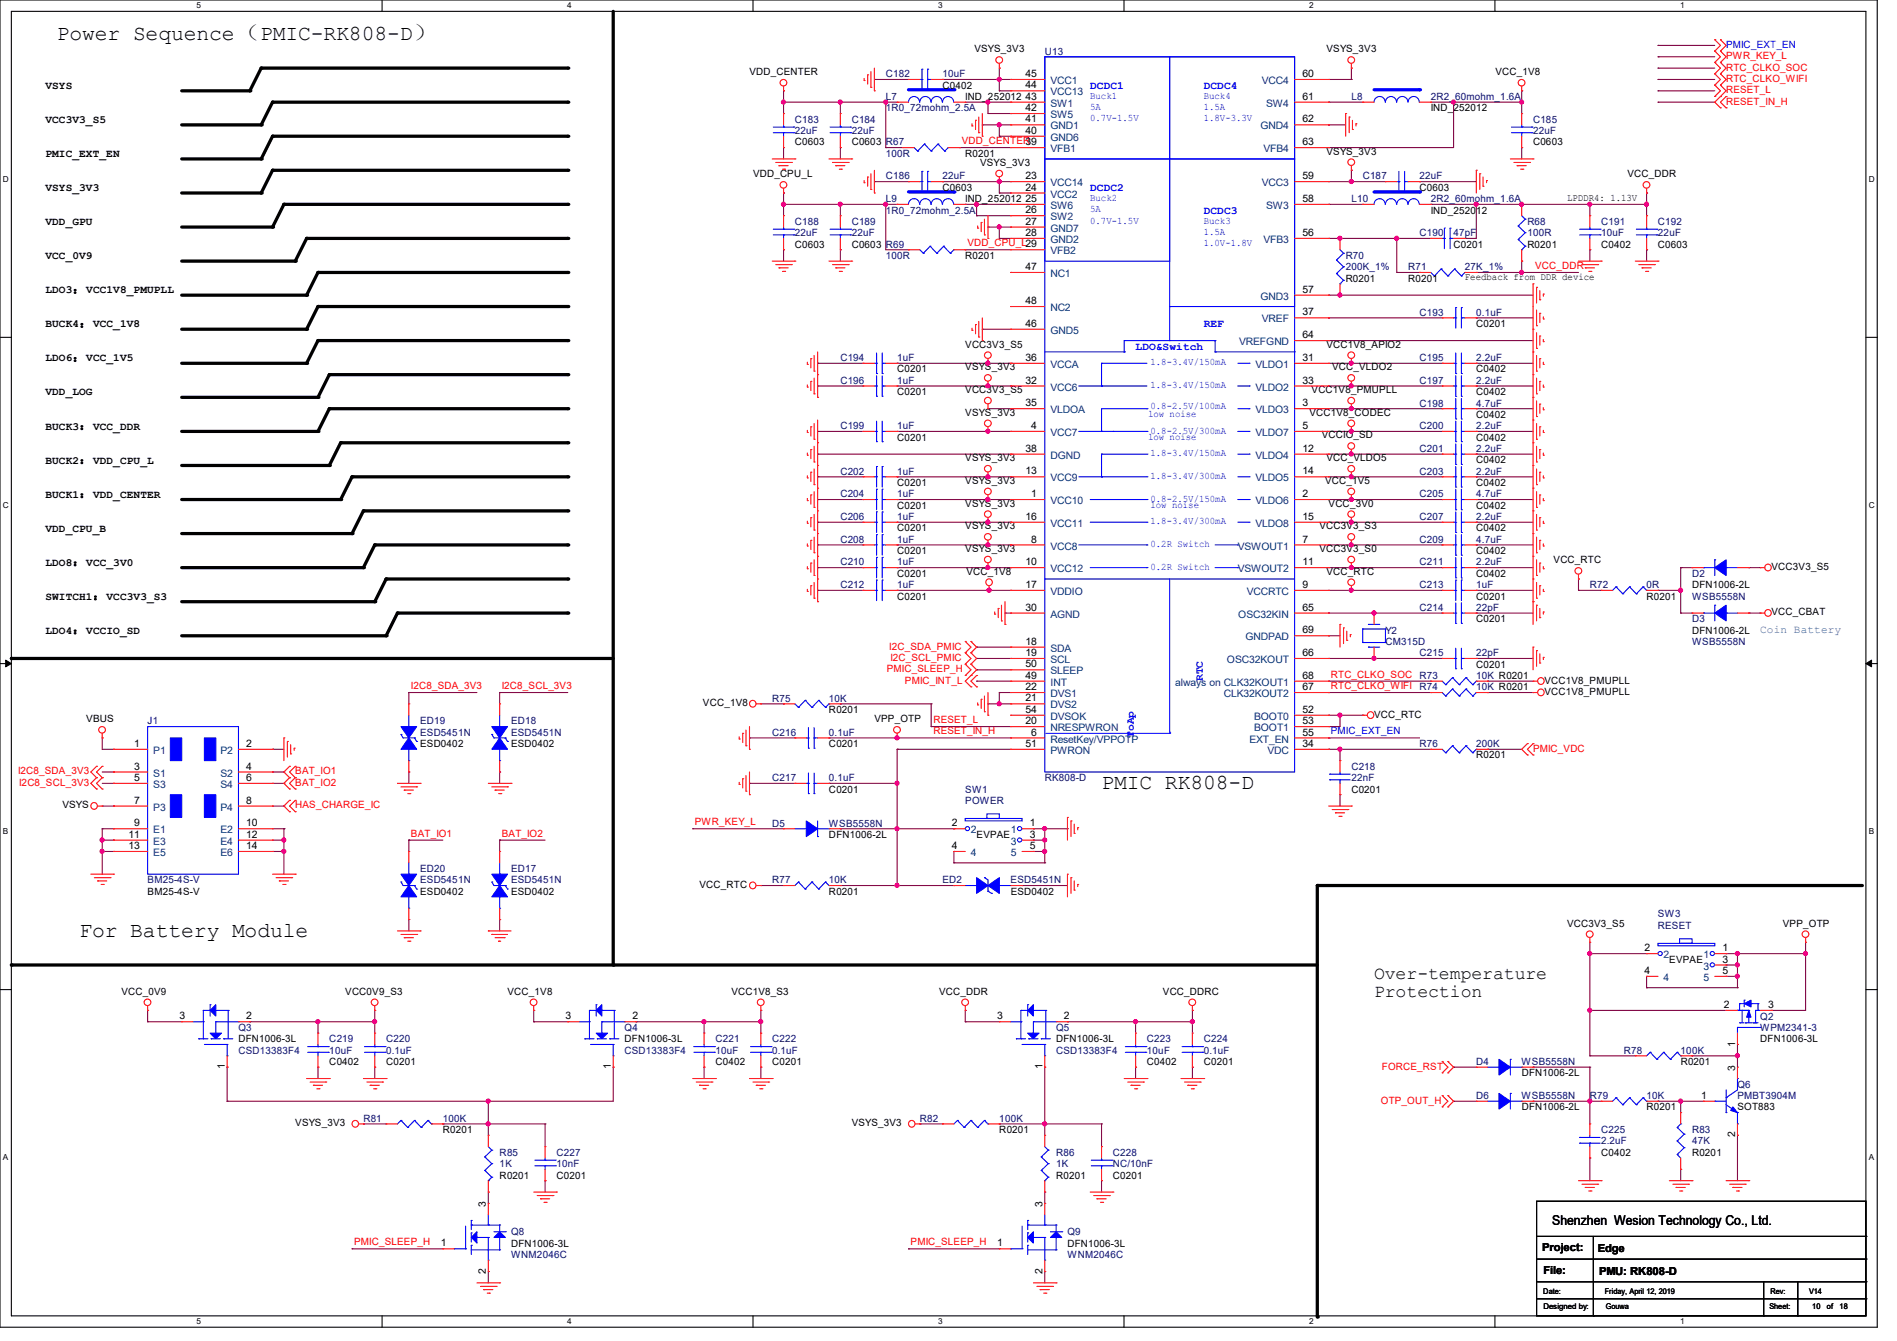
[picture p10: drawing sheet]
<svg xmlns="http://www.w3.org/2000/svg" width="297mm" height="210mm" viewBox="0 0 297 210" stroke-linecap="round" stroke-linejoin="round" font-family="sans-serif">
<defs><g id="words">
<g font-size="3.3">
<text x="8.9" y="6.2">Power Sequence（PMIC-RK808-D）</text>
<text x="172.5" y="123.6">PMIC RK808-D</text>
<text x="12.4" y="146.7">For Battery Module</text>
</g>
<g font-size="2.8">
<text x="215.1" y="153.4">Over-temperature</text>
<text x="215.1" y="156.2">Protection</text>
</g>
<text font-size="2.1" x="243" y="191.9">Shenzhen Wesion Technology Co., Ltd.</text>
<g font-size="1.7">
<text x="7.1" y="13.9">VSYS</text>
<text x="7.1" y="19.3">VCC3V3_S5</text>
<text x="7.1" y="24.6">PMIC_EXT_EN</text>
<text x="7.1" y="29.9">VSYS_3V3</text>
<text x="7.1" y="35.3">VDD_GPU</text>
<text x="7.1" y="40.6">VCC_0V9</text>
<text x="7.1" y="45.9">LDO3：VCC1V8_PMUPLL</text>
<text x="7.1" y="51.3">BUCK4：VCC_1V8</text>
<text x="7.1" y="56.6">LDO6：VCC_1V5</text>
<text x="7.1" y="61.9">VDD_LOG</text>
<text x="7.1" y="67.3">BUCK3：VCC_DDR</text>
<text x="7.1" y="72.6">BUCK2：VDD_CPU_L</text>
<text x="7.1" y="77.9">BUCK1：VDD_CENTER</text>
<text x="7.1" y="83.3">VDD_CPU_B</text>
<text x="7.1" y="88.6">LDO8：VCC_3V0</text>
<text x="7.1" y="93.9">SWITCH1：VCC3V3_S3</text>
<text x="7.1" y="99.3">LDO4：VCCIO_SD</text>
<text x="241.5" y="196">Project:</text>
<text x="250.1" y="196.1">Edge</text>
<text x="241.6" y="199.5">File:</text>
<text x="250.4" y="199.7">PMU: RK808-D</text>
</g>
<g font-size="1.7" fill="#00f">
<text x="170.7" y="13.9">DCDC1</text>
<text x="188.5" y="13.9">DCDC4</text>
<text x="170.7" y="29.9">DCDC2</text>
<text x="188.5" y="33.5">DCDC3</text>
<text x="188.5" y="51.3">REF</text>
<text x="177.8" y="54.8">LDO&amp;Switch</text>
<text x="188.3" y="106.7" transform="rotate(-90 188.3 106.7)">RTC</text>
<text x="177.5" y="115.6" transform="rotate(-90 177.5 115.6)">ToAp</text>
</g>
<text font-size="1.7" fill="#3f7f7f" x="275.6" y="99.2">Coin Battery</text>
<g font-size="1.6">
<text x="117.3" y="11.8">VDD_CENTER</text>
<text x="152.6" y="8.2">VSYS_3V3</text>
<text x="207.7" y="8.2">VSYS_3V3</text>
<text x="234.1" y="11.8">VCC_1V8</text>
<text x="147.6" y="13.9">C0402</text>
<text x="151.1" y="15.7">IND_252012</text>
<text x="160.6" y="12.1">45</text>
<text x="160.6" y="13.8">44</text>
<text x="160.6" y="15.6">43</text>
<text x="160.6" y="17.4">42</text>
<text x="203.9" y="15.6">61</text>
<text x="203.9" y="12.1">60</text>
<text x="224" y="17.4">IND_252012</text>
<text x="124.5" y="22.8">C0603</text>
<text x="133.3" y="22.8">C0603 R67</text>
<text x="160.6" y="22.7">39</text>
<text x="160.6" y="19.2">41</text>
<text x="160.6" y="21">40</text>
<text x="203.9" y="19.2">62</text>
<text x="203.9" y="22.7">63</text>
<text x="240" y="22.8">C0603</text>
<text x="117.9" y="27.8">VDD_CPU_L</text>
<text x="147.6" y="29.9">C0603</text>
<text x="151.1" y="24.6">R0201</text>
<text x="153.5" y="26">VSYS_3V3</text>
<text x="160.6" y="28.1">23</text>
<text x="160.6" y="29.8">24</text>
<text x="203.9" y="28.1">59</text>
<text x="207.7" y="24.2">VSYS_3V3</text>
<text x="222.2" y="29.9">C0603</text>
<text x="254.8" y="27.8">VCC_DDR</text>
<text x="151.1" y="31.7">IND_252012</text>
<text x="160.6" y="31.6">25</text>
<text x="160.6" y="33.4">26</text>
<text x="160.6" y="35.2">27</text>
<text x="203.9" y="31.6">58</text>
<text x="224" y="33.4">IND_252012</text>
<text x="245.4" y="31.5">LPDDR4: 1.13V</text>
<text x="124.5" y="38.8">C0603</text>
<text x="133.3" y="38.8">C0603 R69</text>
<text x="151.1" y="40.6">R0201</text>
<text x="160.6" y="37">28</text>
<text x="203.9" y="37">56</text>
<text x="227.6" y="38.8">C0201</text>
<text x="239.1" y="38.8">R0201</text>
<text x="250.7" y="38.8">C0402</text>
<text x="259.6" y="38.8">C0603</text>
<text x="160.6" y="47.6">48</text>
<text x="160.6" y="42.3">47</text>
<text x="203.9" y="45.8">57</text>
<text x="210.7" y="44.1">R0201</text>
<text x="220.5" y="44.1">R0201</text>
<text x="229.4" y="43.9">Feedback from DDR device</text>
<text x="160.6" y="51.2">46</text>
<text x="203.9" y="49.4">37</text>
<text x="203.9" y="53">64</text>
<text x="231.1" y="51.2">C0201</text>
<text x="140.5" y="58.3">C0201</text>
<text x="151.1" y="58">VSYS_3V3</text>
<text x="151.1" y="54.4">VCC3V3_S5</text>
<text x="160.6" y="56.5">36</text>
<text x="203.9" y="56.5">31</text>
<text x="207.7" y="54.4">VCC1V8_APIO2</text>
<text x="208.6" y="58">VCC_VLDO2</text>
<text x="231.1" y="58.3">C0402</text>
<text x="140.5" y="61.9">C0201</text>
<text x="151.1" y="65.1">VSYS_3V3</text>
<text x="151.1" y="61.6">VCC3V3_S5</text>
<text x="160.6" y="60.1">32</text>
<text x="160.6" y="63.6">35</text>
<text x="203.9" y="63.6">3</text>
<text x="203.9" y="60.1">33</text>
<text x="205" y="65.1">VCC1V8_CODEC</text>
<text x="205.4" y="61.6">VCC1V8_PMUPLL</text>
<text x="231.1" y="61.9">C0402</text>
<text x="231.1" y="65.4">C0402</text>
<text x="140.5" y="69">C0201</text>
<text x="160.6" y="70.7">38</text>
<text x="161.5" y="67.2">4</text>
<text x="203.9" y="67.2">5</text>
<text x="203.9" y="70.7">12</text>
<text x="207" y="68.7">VCCIO_SD</text>
<text x="231.1" y="69">C0402</text>
<text x="140.5" y="76.1">C0201</text>
<text x="151.1" y="72.2">VSYS_3V3</text>
<text x="151.1" y="75.8">VSYS_3V3</text>
<text x="160.6" y="74.3">13</text>
<text x="161.5" y="77.9">1</text>
<text x="203.9" y="77.9">2</text>
<text x="203.9" y="74.3">14</text>
<text x="207.5" y="75.8">VCC_1V5</text>
<text x="207.7" y="72.2">VCC_VLDO5</text>
<text x="231.1" y="76.1">C0402</text>
<text x="231.1" y="72.6">C0402</text>
<text x="140.5" y="83.2">C0201</text>
<text x="140.5" y="79.7">C0201</text>
<text x="151.1" y="82.9">VSYS_3V3</text>
<text x="151.1" y="79.3">VSYS_3V3</text>
<text x="160.6" y="81.4">16</text>
<text x="203.9" y="81.4">15</text>
<text x="206.6" y="82.9">VCC3V3_S3</text>
<text x="208" y="79.3">VCC_3V0</text>
<text x="231.1" y="79.7">C0402</text>
<text x="231.1" y="83.2">C0402</text>
<text x="140.5" y="86.8">C0201</text>
<text x="151.1" y="86.4">VSYS_3V3</text>
<text x="151.3" y="90">VCC_1V8</text>
<text x="160.6" y="88.5">10</text>
<text x="161.5" y="85">8</text>
<text x="203.9" y="88.5">11</text>
<text x="203.9" y="85">7</text>
<text x="206.6" y="86.4">VCC3V3_S0</text>
<text x="207.7" y="90">VCC_RTC</text>
<text x="231.1" y="86.8">C0402</text>
<text x="243.2" y="88.2">VCC_RTC</text>
<text x="277.4" y="89.3">VCC3V3_S5</text>
<text x="140.5" y="93.9">C0201</text>
<text x="140.5" y="90.3">C0201</text>
<text x="160.6" y="95.6">30</text>
<text x="160.6" y="92.1">17</text>
<text x="203.9" y="95.6">65</text>
<text x="203.9" y="92.1">9</text>
<text x="231.1" y="90.3">C0402</text>
<text x="231.1" y="93.9">C0201</text>
<text x="257.8" y="93.9">R0201</text>
<text x="264.9" y="92.1">DFN1006-2L</text>
<text x="160.6" y="101">18</text>
<text x="203.9" y="99.2">69</text>
<text x="231.1" y="97.4">C0201</text>
<text x="264.9" y="99.2">DFN1006-2L</text>
<text x="277.4" y="96.4">VCC_CBAT</text>
<text x="160.6" y="102.7">19</text>
<text x="160.6" y="104.5">50</text>
<text x="160.6" y="106.3">49</text>
<text x="203.9" y="102.7">66</text>
<text x="203.9" y="106.3">68</text>
<text x="231.1" y="104.6">C0201</text>
<text x="241.8" y="107.1">VCC1V8_PMUPLL</text>
<text x="13.5" y="113.1">VBUS</text>
<text x="110.1" y="110.6">VCC_1V8</text>
<text x="129.8" y="111.7">R0201</text>
<text x="136.9" y="113.1">VPP_OTP</text>
<text x="160.6" y="113.4">20</text>
<text x="160.6" y="108.1">22</text>
<text x="160.6" y="109.9">21</text>
<text x="160.6" y="111.6">54</text>
<text x="203.9" y="111.6">52</text>
<text x="203.9" y="113.4">53</text>
<text x="203.9" y="108.1">67</text>
<text x="215.1" y="112.4">VCC_RTC</text>
<text x="241.8" y="108.8">VCC1V8_PMUPLL</text>
<text x="21" y="117">1</text>
<text x="38.6" y="117">2</text>
<text x="65.8" y="117">ESD0402</text>
<text x="80" y="117">ESD0402</text>
<text x="129.8" y="117">C0201</text>
<text x="160.6" y="117">51</text>
<text x="161.5" y="115.2">6</text>
<text x="203.9" y="117">34</text>
<text x="203.9" y="115.2">55</text>
<text x="231.1" y="118.8">R0201</text>
<text x="21" y="125.9">7</text>
<text x="21" y="120.5">3</text>
<text x="21" y="122.3">5</text>
<text x="38.6" y="125.9">8</text>
<text x="38.6" y="120.5">4</text>
<text x="38.6" y="122.3">6</text>
<text x="129.8" y="124.1">C0201</text>
<text x="211.6" y="124.1">C0201</text>
<text x="9.8" y="126.6">VSYS</text>
<text x="20.1" y="131.2">11</text>
<text x="21" y="129.4">9</text>
<text x="38.6" y="131.2">12</text>
<text x="38.6" y="129.4">10</text>
<text x="129.8" y="131.2">DFN1006-2L</text>
<text x="149" y="129.4">2</text>
<text x="152.9" y="131.2">EVPAE</text>
<text x="161.2" y="129.4">1</text>
<text x="161.2" y="131.2">3</text>
<text x="20.1" y="133">13</text>
<text x="38.6" y="133">14</text>
<text x="149" y="133">4</text>
<text x="161.2" y="133">5</text>
<text x="23.1" y="140.1">BM25-4S-V</text>
<text x="65.8" y="140.1">ESD0402</text>
<text x="80" y="140.1">ESD0402</text>
<text x="109.5" y="139.1">VCC_RTC</text>
<text x="129.8" y="140.1">R0201</text>
<text x="158.2" y="140.1">ESD0402</text>
<text x="245.4" y="145.1">VCC3V3_S5</text>
<text x="257.5" y="149">2</text>
<text x="269.7" y="149">1</text>
<text x="279.1" y="145.1">VPP_OTP</text>
<text x="19" y="155.8">VCC_0V9</text>
<text x="54.1" y="155.8">VCC0V9_S3</text>
<text x="79.5" y="155.8">VCC_1V8</text>
<text x="114.5" y="155.8">VCC1V8_S3</text>
<text x="147" y="155.8">VCC_DDR</text>
<text x="182.1" y="155.8">VCC_DDRC</text>
<text x="257.5" y="152.5">4</text>
<text x="261.4" y="150.8">EVPAE</text>
<text x="269.7" y="150.8">3</text>
<text x="269.7" y="152.5">5</text>
<text x="28.1" y="159.6">3</text>
<text x="38.6" y="159.6">2</text>
<text x="88.6" y="159.6">3</text>
<text x="99" y="159.6">2</text>
<text x="156.1" y="159.6">3</text>
<text x="166.6" y="159.6">2</text>
<text x="269.9" y="157.9">2</text>
<text x="276.8" y="157.9">3</text>
<text x="35.2" y="167.5" transform="rotate(-90 35.2 167.5)">1</text>
<text x="37.3" y="163.2">DFN1006-3L</text>
<text x="51.6" y="166.8">C0402</text>
<text x="60.5" y="166.8">C0201</text>
<text x="95.6" y="167.5" transform="rotate(-90 95.6 167.5)">1</text>
<text x="97.8" y="163.2">DFN1006-3L</text>
<text x="112" y="166.8">C0402</text>
<text x="120.9" y="166.8">C0201</text>
<text x="163.2" y="167.5" transform="rotate(-90 163.2 167.5)">1</text>
<text x="165.4" y="163.2">DFN1006-3L</text>
<text x="179.6" y="166.8">C0402</text>
<text x="188.5" y="166.8">C0201</text>
<text x="263.1" y="166.8">R0201</text>
<text x="271.7" y="167.7" transform="rotate(-90 271.7 167.7)">3</text>
<text x="271.7" y="163.9" transform="rotate(-90 271.7 163.9)">1</text>
<text x="275.6" y="163.2">DFN1006-3L</text>
<text x="238.3" y="168.6">DFN1006-2L</text>
<text x="238.3" y="173.9">DFN1006-2L</text>
<text x="257.8" y="173.9">R0201</text>
<text x="266.4" y="172.1">1</text>
<text x="272" y="173.9">SOT883</text>
<text x="46.2" y="176.4">VSYS_3V3</text>
<text x="69.3" y="177.5">R0201</text>
<text x="133.3" y="176.4">VSYS_3V3</text>
<text x="156.5" y="177.5">R0201</text>
<text x="271.7" y="178.1" transform="rotate(-90 271.7 178.1)">2</text>
<text x="78.2" y="184.6">R0201</text>
<text x="87.1" y="184.6">C0201</text>
<text x="165.4" y="184.6">R0201</text>
<text x="174.2" y="184.6">C0201</text>
<text x="250.7" y="181">C0402</text>
<text x="264.9" y="181">R0201</text>
<text x="76.1" y="189" transform="rotate(-90 76.1 189)">3</text>
<text x="163.2" y="189" transform="rotate(-90 163.2 189)">3</text>
<text x="69" y="195.2">1</text>
<text x="80" y="195.2">DFN1006-3L</text>
<text x="156.1" y="195.2">1</text>
<text x="167.1" y="195.2">DFN1006-3L</text>
<text x="76.1" y="199.5" transform="rotate(-90 76.1 199.5)">2</text>
<text x="163.2" y="199.5" transform="rotate(-90 163.2 199.5)">2</text>
</g>
<g font-size="1.6" fill="#00007f">
<text x="163.6" y="8.6">U13</text>
<text x="138.7" y="15.7">L7</text>
<text x="138.7" y="17.4">1R0_72mohm_2.5A</text>
<text x="138.7" y="12.1">C182</text>
<text x="147.6" y="12.1">10uF</text>
<text x="211.6" y="15.7">L8</text>
<text x="224" y="15.7">2R2_60mohm_1.6A</text>
<text x="124.5" y="19.2">C183</text>
<text x="124.5" y="21">22uF</text>
<text x="133.3" y="19.2">C184</text>
<text x="133.3" y="21">22uF</text>
<text x="240" y="19.2">C185</text>
<text x="240" y="21">22uF</text>
<text x="138.7" y="24.6">100R</text>
<text x="138.7" y="28.1">C186</text>
<text x="147.6" y="28.1">22uF</text>
<text x="213.4" y="28.1">C187</text>
<text x="222.2" y="28.1">22uF</text>
<text x="124.5" y="35.2">C188</text>
<text x="133.3" y="35.2">C189</text>
<text x="138.7" y="31.7">L9</text>
<text x="138.7" y="33.4">1R0_72mohm_2.5A</text>
<text x="211.6" y="31.7">L10</text>
<text x="224" y="31.7">2R2_60mohm_1.6A</text>
<text x="239.1" y="35.2">R68</text>
<text x="250.7" y="35.2">C191</text>
<text x="259.6" y="35.2">C192</text>
<text x="124.5" y="37">22uF</text>
<text x="133.3" y="37">22uF</text>
<text x="138.7" y="40.6">100R</text>
<text x="210.7" y="40.6">R70</text>
<text x="222.2" y="37">C190</text>
<text x="227.6" y="37">47pF</text>
<text x="239.1" y="37">100R</text>
<text x="250.7" y="37">10uF</text>
<text x="259.6" y="37">22uF</text>
<text x="210.7" y="42.3">200K_1%</text>
<text x="220.5" y="42.3">R71</text>
<text x="229.4" y="42.3">27K_1%</text>
<text x="222.2" y="49.4">C193</text>
<text x="231.1" y="49.4">0.1uF</text>
<text x="131.6" y="56.6">C194</text>
<text x="140.5" y="56.6">1uF</text>
<text x="222.2" y="56.6">C195</text>
<text x="231.1" y="56.6">2.2uF</text>
<text x="131.6" y="60.1">C196</text>
<text x="140.5" y="60.1">1uF</text>
<text x="222.2" y="60.1">C197</text>
<text x="222.2" y="63.7">C198</text>
<text x="231.1" y="60.1">2.2uF</text>
<text x="231.1" y="63.7">4.7uF</text>
<text x="131.6" y="67.2">C199</text>
<text x="140.5" y="67.2">1uF</text>
<text x="222.2" y="67.2">C200</text>
<text x="222.2" y="70.8">C201</text>
<text x="231.1" y="67.2">2.2uF</text>
<text x="231.1" y="70.8">2.2uF</text>
<text x="131.6" y="77.9">C204</text>
<text x="131.6" y="74.3">C202</text>
<text x="140.5" y="77.9">1uF</text>
<text x="140.5" y="74.3">1uF</text>
<text x="222.2" y="74.3">C203</text>
<text x="222.2" y="77.9">C205</text>
<text x="231.1" y="74.3">2.2uF</text>
<text x="231.1" y="77.9">4.7uF</text>
<text x="131.6" y="81.4">C206</text>
<text x="140.5" y="81.4">1uF</text>
<text x="222.2" y="81.4">C207</text>
<text x="231.1" y="81.4">2.2uF</text>
<text x="131.6" y="85">C208</text>
<text x="131.6" y="88.6">C210</text>
<text x="140.5" y="85">1uF</text>
<text x="140.5" y="88.6">1uF</text>
<text x="222.2" y="88.6">C211</text>
<text x="222.2" y="85">C209</text>
<text x="231.1" y="88.6">2.2uF</text>
<text x="231.1" y="85">4.7uF</text>
<text x="131.6" y="92.1">C212</text>
<text x="140.5" y="92.1">1uF</text>
<text x="222.2" y="95.7">C214</text>
<text x="222.2" y="92.1">C213</text>
<text x="231.1" y="95.7">22pF</text>
<text x="231.1" y="92.1">1uF</text>
<text x="248.9" y="92.1">R72</text>
<text x="257.8" y="92.1">0R</text>
<text x="264.9" y="90.3">D2</text>
<text x="264.9" y="93.9">WSB5558N</text>
<text x="216.9" y="99.2">Y2</text>
<text x="216.9" y="101">CM315D</text>
<text x="264.9" y="97.4">D3</text>
<text x="264.9" y="101">WSB5558N</text>
<text x="222.2" y="106.3">R73</text>
<text x="222.2" y="102.8">C215</text>
<text x="231.1" y="102.8">22pF</text>
<text x="231.1" y="106.3">10K R0201</text>
<text x="23.1" y="113.5">J1</text>
<text x="65.8" y="113.5">ED19</text>
<text x="80" y="113.5">ED18</text>
<text x="120.9" y="109.9">R75</text>
<text x="129.8" y="109.9">10K</text>
<text x="222.2" y="108.1">R74</text>
<text x="231.1" y="108.1">10K R0201</text>
<text x="65.8" y="115.2">ESD5451N</text>
<text x="80" y="115.2">ESD5451N</text>
<text x="120.9" y="115.2">C216</text>
<text x="129.8" y="115.2">0.1uF</text>
<text x="222.2" y="117">R76</text>
<text x="231.1" y="117">200K</text>
<text x="120.9" y="122.3">C217</text>
<text x="129.8" y="122.3">0.1uF</text>
<text x="151.1" y="124.1">SW1</text>
<text x="151.1" y="125.9">POWER</text>
<text x="163.6" y="122.3">RK808-D</text>
<text x="211.6" y="120.6">C218</text>
<text x="211.6" y="122.3">22nF</text>
<text x="120.9" y="129.5">D5</text>
<text x="129.8" y="129.5">WSB5558N</text>
<text x="65.8" y="136.6">ED20</text>
<text x="80" y="136.6">ED17</text>
<text x="23.1" y="138.3">BM25-4S-V</text>
<text x="65.8" y="138.3">ESD5451N</text>
<text x="80" y="138.3">ESD5451N</text>
<text x="120.9" y="138.3">R77</text>
<text x="129.8" y="138.3">10K</text>
<text x="147.6" y="138.3">ED2</text>
<text x="158.2" y="138.3">ESD5451N</text>
<text x="259.6" y="143.7">SW3</text>
<text x="259.6" y="145.5">RESET</text>
<text x="37.3" y="161.5">Q3</text>
<text x="97.8" y="161.5">Q4</text>
<text x="165.4" y="161.5">Q5</text>
<text x="275.6" y="159.7">Q2</text>
<text x="275.6" y="161.5">WPM2341-3</text>
<text x="37.3" y="165">CSD13383F4</text>
<text x="51.6" y="163.2">C219</text>
<text x="51.6" y="165">10uF</text>
<text x="60.5" y="163.2">C220</text>
<text x="60.5" y="165">0.1uF</text>
<text x="97.8" y="165">CSD13383F4</text>
<text x="112" y="163.2">C221</text>
<text x="112" y="165">10uF</text>
<text x="120.9" y="163.2">C222</text>
<text x="120.9" y="165">0.1uF</text>
<text x="165.4" y="165">CSD13383F4</text>
<text x="179.6" y="163.2">C223</text>
<text x="179.6" y="165">10uF</text>
<text x="188.5" y="163.2">C224</text>
<text x="188.5" y="165">0.1uF</text>
<text x="231.1" y="166.8">D4</text>
<text x="238.2" y="166.8">WSB5558N</text>
<text x="254.3" y="165">R78</text>
<text x="263.1" y="165">100K</text>
<text x="231.1" y="172.1">D6</text>
<text x="238.2" y="172.1">WSB5558N</text>
<text x="248.9" y="172.1">R79</text>
<text x="257.8" y="172.1">10K</text>
<text x="272" y="170.3">Q6</text>
<text x="272" y="172.1">PMBT3904M</text>
<text x="56.9" y="175.7">R81</text>
<text x="69.3" y="175.7">100K</text>
<text x="144" y="175.7">R82</text>
<text x="156.5" y="175.7">100K</text>
<text x="250.7" y="177.5">C225</text>
<text x="250.7" y="179.2">2.2uF</text>
<text x="264.9" y="177.5">R83</text>
<text x="264.9" y="179.2">47K</text>
<text x="78.2" y="181">R85</text>
<text x="78.2" y="182.8">1K</text>
<text x="87.1" y="181">C227</text>
<text x="87.1" y="182.8">10nF</text>
<text x="165.4" y="181">R86</text>
<text x="165.4" y="182.8">1K</text>
<text x="174.2" y="181">C228</text>
<text x="174.2" y="182.8">NC/10nF</text>
<text x="80" y="193.5">Q8</text>
<text x="80" y="197">WNM2046C</text>
<text x="167.1" y="193.5">Q9</text>
<text x="167.1" y="197">WNM2046C</text>
</g>
<g font-size="1.6" fill="#f00">
<text x="270.3" y="9.3">PWR_KEY_L</text>
<text x="270.3" y="11">RTC_CLKO_SOC</text>
<text x="270.3" y="12.8">RTC_CLKO_WIFI</text>
<text x="270.3" y="14.6">RESET_L</text>
<text x="270.3" y="16.4">RESET_IN_H</text>
<text x="150.6" y="22.6">VDD_CENTER</text>
<text x="151.5" y="38.6">VDD_CPU_L29</text>
<text x="240.4" y="42.1">VCC_DDR</text>
<text x="139.2" y="101.7">I2C_SDA_PMIC</text>
<text x="64.3" y="107.9">I2C8_SDA_3V3</text>
<text x="78.6" y="107.9">I2C8_SCL_3V3</text>
<text x="138.9" y="105.3">PMIC_SLEEP_H</text>
<text x="139.4" y="103.5">I2C_SCL_PMIC</text>
<text x="141.7" y="107.1">PMIC_INT_L</text>
<text x="208.4" y="106.1">RTC_CLKO_SOC</text>
<text x="208.4" y="107.9">RTC_CLKO_WIFI</text>
<text x="146.1" y="113.2">RESET_L</text>
<text x="146.1" y="115">RESET_IN_H</text>
<text x="240" y="117.7">PMIC_VDC</text>
<text x="2.8" y="121.3">I2C8_SDA_3V3</text>
<text x="3" y="123.1">I2C8_SCL_3V3</text>
<text x="46.2" y="123.1">BAT_IO2</text>
<text x="46.2" y="121.3">BAT_IO1</text>
<text x="46.2" y="126.6">HAS_CHARGE_IC</text>
<text x="64.3" y="131">BAT_IO1</text>
<text x="78.6" y="131">BAT_IO2</text>
<text x="108.8" y="129.2">PWR_KEY_L</text>
<text x="216.4" y="167.5">FORCE_RST</text>
<text x="216.2" y="172.8">OTP_OUT_H</text>
<text x="55.5" y="195">PMIC_SLEEP_H</text>
<text x="142.6" y="195">PMIC_SLEEP_H</text>
</g>
<g font-size="1.6" fill="#00f">
<text x="270.3" y="7.5">PMIC_EXT_EN</text>
<text x="170.7" y="15.5">Buck1</text>
<text x="170.7" y="17.2">5A</text>
<text x="188.5" y="15.5">Buck4</text>
<text x="188.5" y="17.2">1.5A</text>
<text x="170.7" y="19">0.7V-1.5V</text>
<text x="188.5" y="19">1.8V-3.3V</text>
<text x="170.7" y="35">0.7V-1.5V</text>
<text x="170.7" y="31.5">Buck2</text>
<text x="170.7" y="33.2">5A</text>
<text x="188.5" y="35">Buck3</text>
<text x="188.5" y="38.6">1.0V-1.8V</text>
<text x="188.5" y="36.8">1.5A</text>
<text x="180.1" y="57.2">1.8-3.4V/150mA</text>
<text x="179.7" y="65.2">low noise</text>
<text x="180.1" y="60.8">1.8-3.4V/150mA</text>
<text x="180.1" y="64">0.8-2.5V/100mA</text>
<text x="179.7" y="69">low noise</text>
<text x="180.1" y="71.5">1.8-3.4V/150mA</text>
<text x="180.1" y="67.9">0.8-2.5V/300mA</text>
<text x="180.1" y="75">1.8-3.4V/300mA</text>
<text x="180.1" y="78.6">0.8-2.5V/150mA</text>
<text x="180.1" y="82.1">1.8-3.4V/300mA</text>
<text x="180.1" y="79.6">low noise</text>
<text x="180.1" y="85.7">0.2R Switch</text>
<text x="180.1" y="89.2">0.2R Switch</text>
<text x="208.4" y="115">PMIC_EXT_EN</text>
</g>
<g font-size="1.6" fill="#003f7f">
<text x="164.5" y="13.2">VCC1</text>
<text x="164.5" y="14.9">VCC13</text>
<text x="164.5" y="16.7">SW1</text>
<text x="197.6" y="13.2">VCC4</text>
<text x="198.2" y="16.7">SW4</text>
<text x="164.5" y="18.5">SW5</text>
<text x="164.5" y="23.8">VFB1</text>
<text x="164.5" y="20.3">GND1</text>
<text x="164.5" y="22.1">GND6</text>
<text x="197.4" y="20.3">GND4</text>
<text x="197.8" y="23.8">VFB4</text>
<text x="164.5" y="29.2">VCC14</text>
<text x="197.6" y="29.2">VCC3</text>
<text x="164.5" y="30.9">VCC2</text>
<text x="164.5" y="32.7">SW6</text>
<text x="164.5" y="34.5">SW2</text>
<text x="198.2" y="32.7">SW3</text>
<text x="164.5" y="39.8">VFB2</text>
<text x="164.5" y="36.3">GND7</text>
<text x="164.5" y="38.1">GND2</text>
<text x="197.8" y="38.1">VFB3</text>
<text x="164.5" y="43.4">NC1</text>
<text x="197.4" y="46.9">GND3</text>
<text x="164.5" y="52.3">GND5</text>
<text x="164.5" y="48.7">NC2</text>
<text x="197.6" y="50.5">VREF</text>
<text x="164.5" y="57.6">VCCA</text>
<text x="194" y="54.1">VREFGND</text>
<text x="196.6" y="57.6">VLDO1</text>
<text x="164.5" y="61.2">VCC6</text>
<text x="164.5" y="64.7">VLDOA</text>
<text x="196.6" y="64.7">VLDO3</text>
<text x="196.6" y="61.2">VLDO2</text>
<text x="164.5" y="68.3">VCC7</text>
<text x="164.5" y="71.8">DGND</text>
<text x="196.6" y="68.3">VLDO7</text>
<text x="196.6" y="71.8">VLDO4</text>
<text x="164.5" y="75.4">VCC9</text>
<text x="196.6" y="75.4">VLDO5</text>
<text x="164.5" y="79">VCC10</text>
<text x="164.5" y="82.5">VCC11</text>
<text x="196.6" y="82.5">VLDO8</text>
<text x="196.6" y="79">VLDO6</text>
<text x="164.5" y="86.1">VCC8</text>
<text x="164.5" y="89.6">VCC12</text>
<text x="193.8" y="89.6">VSWOUT2</text>
<text x="193.8" y="86.1">VSWOUT1</text>
<text x="164.5" y="93.2">VDDIO</text>
<text x="195.2" y="93.2">VCCRTC</text>
<text x="164.5" y="96.7">AGND</text>
<text x="193.9" y="96.7">OSC32KIN</text>
<text x="195" y="100.3">GNDPAD</text>
<text x="164.5" y="102.1">SDA</text>
<text x="164.5" y="103.8">SCL</text>
<text x="164.5" y="105.6">SLEEP</text>
<text x="164.5" y="107.4">INT</text>
<text x="184" y="107.4">always on CLK32KOUT1</text>
<text x="192.1" y="103.8">OSC32KOUT</text>
<text x="164.5" y="109.2">DVS1</text>
<text x="164.5" y="111">DVS2</text>
<text x="164.5" y="112.7">DVSOK</text>
<text x="191.6" y="109.2">CLK32KOUT2</text>
<text x="196.3" y="112.7">BOOT0</text>
<text x="24" y="118.1">P1</text>
<text x="34.5" y="118.1">P2</text>
<text x="164.5" y="116.3">ResetKey/VPPOTP</text>
<text x="164.5" y="118.1">PWRON</text>
<text x="164.5" y="114.5">NRESPWRON</text>
<text x="195.6" y="116.3">EXT_EN</text>
<text x="196.3" y="114.5">BOOT1</text>
<text x="198.5" y="118.1">VDC</text>
<text x="24" y="121.6">S1</text>
<text x="24" y="123.4">S3</text>
<text x="34.5" y="121.6">S2</text>
<text x="34.5" y="123.4">S4</text>
<text x="24" y="127">P3</text>
<text x="24" y="130.5">E1</text>
<text x="34.5" y="127">P4</text>
<text x="34.5" y="130.5">E2</text>
<text x="152" y="130.5">2</text>
<text x="158.2" y="130.5">1</text>
<text x="24" y="134.1">E5</text>
<text x="24" y="132.3">E3</text>
<text x="34.5" y="134.1">E6</text>
<text x="34.5" y="132.3">E4</text>
<text x="152" y="134.1">4</text>
<text x="158.2" y="132.3">3</text>
<text x="158.2" y="134.1">5</text>
<text x="260.5" y="150.1">2</text>
<text x="260.5" y="153.6">4</text>
<text x="266.7" y="150.1">1</text>
<text x="266.7" y="151.9">3</text>
<text x="266.7" y="153.6">5</text>
</g>
<g font-size="1.3">
<text x="30.8" y="1.3">5</text>
<text x="88.8" y="1.3">4</text>
<text x="146.9" y="1.3">3</text>
<text x="205" y="1.3">2</text>
<text x="263.1" y="1.3">1</text>
<text x=".5" y="28.4">D</text>
<text x="292.6" y="28.4">D</text>
<text x=".5" y="79.5">C</text>
<text x="292.6" y="79.5">C</text>
<text x=".5" y="130.6">B</text>
<text x="292.6" y="130.6">B</text>
<text x=".5" y="181.7">A</text>
<text x="292.6" y="181.7">A</text>
<text x="30.8" y="207.4">5</text>
<text x="88.8" y="207.4">4</text>
<text x="146.9" y="207.4">3</text>
<text x="205" y="207.4">2</text>
<text x="263.1" y="207.4">1</text>
</g>
<g font-size="1.2">
<text x="241.6" y="202.6">Date:</text>
<text x="251.2" y="202.6">Friday, April 12, 2019</text>
<text x="277.2" y="202.6">Rev:</text>
<text x="283.2" y="202.6">V14</text>
<text x="241.6" y="205.1">Designed by:</text>
<text x="251.4" y="205.1">Gouwa</text>
<text x="277" y="205.1">Sheet:</text>
<text x="283.8" y="205.1">10</text>
<text x="286" y="205.1">of</text>
<text x="288" y="205.1">18</text>
</g>
</g></defs>
<path d="M0 0h293.9v207.9h-293.9zM1.8 1.8h290.3v204.3h-290.3z" fill="none" stroke="#000" stroke-width=".17"/>
<g fill="#fff">
<path d="M30.8 .2h.7v1.4h-.7z"/>
<path d="M30.8 206.2h.7v1.4h-.7z"/>
</g>
<path d="M59.8 0v1.8M59.8 206.1v1.8" fill="none" stroke="#000" stroke-width=".17"/>
<g fill="#fff">
<path d="M88.8 .2h.7v1.4h-.7z"/>
<path d="M88.8 206.2h.7v1.4h-.7z"/>
</g>
<path d="M117.9 0v1.8M117.9 206.1v1.8" fill="none" stroke="#000" stroke-width=".17"/>
<g fill="#fff">
<path d="M146.9 .2h.7v1.4h-.7z"/>
<path d="M146.9 206.2h.7v1.4h-.7z"/>
</g>
<path d="M176 0v1.8M176 206.1v1.8" fill="none" stroke="#000" stroke-width=".17"/>
<g fill="#fff">
<path d="M205 .2h.7v1.4h-.7z"/>
<path d="M205 206.2h.7v1.4h-.7z"/>
</g>
<path d="M234.1 0v1.8M234.1 206.1v1.8" fill="none" stroke="#000" stroke-width=".17"/>
<g fill="#fff">
<path d="M263.1 .2h.6v1.4h-.6z"/>
<path d="M263.1 206.2h.6v1.4h-.6z"/>
<path d="M.5 27.3h.9v1.4h-.9z"/>
<path d="M292.6 27.3h.9v1.4h-.9z"/>
<path d="M.5 78.4h.9v1.4h-.9z"/>
<path d="M292.6 78.4h.9v1.4h-.9z"/>
</g>
<path d="M0 52.8h1.8M292.1 52.8h1.8" fill="none" stroke="#000" stroke-width=".17"/>
<g fill="#fff">
<path d="M.5 129.5h.8v1.4h-.8z"/>
<path d="M292.6 129.5h.8v1.4h-.8z"/>
</g>
<path d="M0 103.9h1.8M292.1 103.9h1.8" fill="none" stroke="#000" stroke-width=".17"/>
<path d="M.9 103.4l.9 .5-.9 .5zM292.1 103.9l.9-.5v1z" fill="#000" stroke="#000" stroke-width=".16"/>
<g fill="#fff">
<path d="M.5 180.5h.8v1.4h-.8z"/>
<path d="M292.6 180.5h.8v1.4h-.8z"/>
</g>
<g fill="none" stroke="#000" stroke-width=".17">
<path d="M0 155h1.8M292.1 155h1.8M240.6 188.1h51.5v18h-51.5zM240.6 193.6h51.5M240.6 197.2h51.5M249.5 193.6v12.5M292.1 193.6h.1M292.1 197.2h.1M240.6 200.7h51.5M240.6 203.4h51.5M249.5 206.1h.1M276.1 206.1h.1"/>
<path d="M276.1 200.7v5.4M281.5 206.1h.1M281.5 200.7v5.4M292.1 200.7h.1M292.1 203.4h.1"/>
</g>
<g fill="none" stroke="#000" stroke-width=".51">
<path d="M88.9 10.7h-48l-1.8 3.5h-10.7M88.9 16h-46.2l-1.8 3.6h-12.5M96 1.8v149.3M88.9 21.3h-46.2l-1.8 3.6h-12.5M88.9 26.7h-46.2l-1.8 3.5h-12.5M88.9 32h-44.4l-1.8 3.6h-14.3M88.9 37.3h-40.9l-1.8 3.6h-17.8M88.9 42.7h-39.1l-1.8 3.5h-19.6M88.9 48h-39.1l-1.8 3.6h-19.6M88.9 53.3h-39.1l-1.8 3.6h-19.6M88.9 58.7h-37.3l-1.8 3.5h-21.4M88.9 64h-37.3l-1.8 3.6h-21.4"/>
<path d="M88.9 69.3h-35.6l-1.7 3.6h-23.2M88.9 74.7h-33.8l-1.8 3.5h-24.9M88.9 80h-32l-1.8 3.6h-26.7M88.9 85.3h-30.2l-1.8 3.6h-28.5M88.9 90.7h-28.4l-1.8 3.5h-30.3M88.9 96h-26.7l-1.7 3.6h-32.1M1.8 103.1h94.2M291.6 138.7h-85.4v67.5M1.8 151.1h204.4"/>
</g>
<g fill="#000">
<circle cx="39.1" cy="14.2" r=".25"/>
<circle cx="40.9" cy="10.7" r=".25"/>
<circle cx="40.9" cy="19.6" r=".25"/>
<circle cx="42.7" cy="16" r=".25"/>
<circle cx="88.9" cy="10.7" r=".25"/>
<circle cx="88.9" cy="16" r=".25"/>
<circle cx="40.9" cy="24.9" r=".25"/>
<circle cx="40.9" cy="30.2" r=".25"/>
<circle cx="42.7" cy="21.3" r=".25"/>
<circle cx="42.7" cy="35.6" r=".25"/>
<circle cx="42.7" cy="26.7" r=".25"/>
<circle cx="44.5" cy="32" r=".25"/>
<circle cx="48" cy="37.3" r=".25"/>
<circle cx="88.9" cy="21.3" r=".25"/>
<circle cx="88.9" cy="26.7" r=".25"/>
<circle cx="88.9" cy="37.3" r=".25"/>
<circle cx="88.9" cy="32" r=".25"/>
<circle cx="46.2" cy="40.9" r=".25"/>
<circle cx="48" cy="51.6" r=".25"/>
<circle cx="48" cy="56.9" r=".25"/>
<circle cx="48" cy="46.2" r=".25"/>
<circle cx="49.8" cy="48" r=".25"/>
<circle cx="49.8" cy="42.7" r=".25"/>
<circle cx="49.8" cy="53.3" r=".25"/>
<circle cx="51.6" cy="58.7" r=".25"/>
<circle cx="88.9" cy="53.3" r=".25"/>
<circle cx="88.9" cy="48" r=".25"/>
<circle cx="88.9" cy="58.7" r=".25"/>
<circle cx="88.9" cy="42.7" r=".25"/>
<circle cx="49.8" cy="67.6" r=".25"/>
<circle cx="49.8" cy="62.2" r=".25"/>
<circle cx="51.6" cy="64" r=".25"/>
<circle cx="51.6" cy="72.9" r=".25"/>
<circle cx="53.3" cy="78.2" r=".25"/>
<circle cx="53.3" cy="69.3" r=".25"/>
<circle cx="55.1" cy="74.7" r=".25"/>
<circle cx="88.9" cy="74.7" r=".25"/>
<circle cx="88.9" cy="69.3" r=".25"/>
<circle cx="88.9" cy="64" r=".25"/>
<circle cx="55.1" cy="83.6" r=".25"/>
<circle cx="56.9" cy="88.9" r=".25"/>
<circle cx="56.9" cy="80" r=".25"/>
<circle cx="58.7" cy="94.2" r=".25"/>
<circle cx="58.7" cy="85.3" r=".25"/>
<circle cx="60.5" cy="90.7" r=".25"/>
<circle cx="60.5" cy="99.6" r=".25"/>
<circle cx="62.2" cy="96" r=".25"/>
<circle cx="88.9" cy="80" r=".25"/>
<circle cx="88.9" cy="85.3" r=".25"/>
<circle cx="88.9" cy="90.7" r=".25"/>
<circle cx="88.9" cy="96" r=".25"/>
<circle cx="1.8" cy="103.1" r=".25"/>
<circle cx="206.2" cy="138.7" r=".25"/>
<circle cx="1.8" cy="151.1" r=".25"/>
<circle cx="96" cy="151.1" r=".25"/>
<circle cx="206.2" cy="206.2" r=".25"/>
</g>
<g fill="none" stroke="#7f003f" stroke-width=".17">
<path d="M122.7 16h.1M122.7 14.2h.1M122.7 14.2v3.6M122.7 16h17.8M131.6 16h.1M131.6 16v1.8M136.9 12.4h.1M136.9 12.4h5.3M138.7 16h.1M138.7 16v7.1M147.6 12.4h.1M147.6 12.4h10.6"/>
<path d="M151.1 16h7.1M153.8 19.6h.1M153.8 19.6h4.4M154.7 16h.1M154.7 16v1.8h3.5M156.5 14.2h.1M156.5 12.4h.1M156.5 10.7h.1M156.5 19.6h.1M156.5 14.2h1.7M156.5 10.7v3.5M156.5 19.6v1.7"/>
<path d="M158.2 17.8h.1M158.2 16h.1M208 16h.1M208 19.6h.1M208 16h5.4M208 12.4h3.6M208 19.6h2.7M211.6 10.7h.1M211.6 12.4h.1M211.6 10.7v1.7M224 16h14.3M227.6 16h.1"/>
<path d="M227.6 16v7.1h-19.6M238.3 14.2h.1M238.3 16h.1M238.3 14.2v3.6M259.6 10.7h.1M259.6 12.4h.1M259.6 8.9h.1M259.6 7.1h.1M259.6 14.2h.1M259.6 16h.1M259.6 16h8.9M259.6 14.2h8.9"/>
<path d="M259.6 12.4h8.9M259.6 10.7h8.9M259.6 8.9h8.9M259.6 7.1h8.9M122.7 32h.1M122.7 30.2h.1M122.7 39.1h.1M122.7 23.1h.1M122.7 23.1v1.8M122.7 30.2v3.6M122.7 39.1v1.8M122.7 32h17.8"/>
<path d="M131.6 32h.1M131.6 39.1h.1M131.6 23.1h.1M131.6 23.1v1.8M131.6 32v1.8M131.6 39.1v1.8M136.9 28.4h.1M136.9 28.4h5.3M138.7 32h.1M138.7 23.1h.1M138.7 32v7.1h3.5M138.7 23.1h2.7"/>
<path d="M142.2 39.1h.1M147.6 28.4h.1M147.6 28.4h10.6M150.2 23.1h.1M150.2 23.1h8M151.1 32h.1M151.1 39.1h.1M151.1 32h7.1M151.1 39.1h7.1M152.9 33.8h.1M152.9 32h.1M152.9 33.8h5.3"/>
<path d="M152.9 32v1.8M154.7 35.6h.1M154.7 35.6h3.5M156.5 35.6h.1M156.5 37.3h.1M156.5 28.4h.1M156.5 30.2h.1M156.5 21.3h.1M156.5 37.3h1.7M156.5 28.4v1.8M156.5 35.6v1.7M156.5 30.2h1.7"/>
<path d="M156.5 21.3h1.7M208 37.3h.1M208 32h.1M208 23.1h.1M208 32h5.4M208 37.3h16M208 28.4h8.9M209.8 37.3h.1M211.6 26.7h.1M211.6 28.4h.1M211.6 26.7v1.7M218.7 37.3h.1"/>
<path d="M218.7 37.3v5.4h3.6M222.3 28.4h.1M222.3 28.4h8.8M224 32h.1M224 32h33.8M229.4 37.3h.1M231.1 32h.1M231.1 32v5.3h-1.7M238.3 23.1h.1M238.3 32h.1M238.3 23.1v1.8M248.9 39.1h.1"/>
<path d="M248.9 32h.1M248.9 32v1.8M248.9 39.1v1.8M257.8 30.2h.1M257.8 39.1h.1M257.8 32h.1M257.8 30.2v3.6M257.8 39.1v1.8M128 56.9h.1M128 56.9h7.1M140.5 56.9h.1M140.5 56.9h17.7"/>
<path d="M153.8 51.6h.1M153.8 51.6h4.4M158.2 56.9h.1M208 49.8h.1M208 46.2h.1M208 53.3h.1M208 49.8h17.8M208 46.2h32M208 56.9h17.8M208 53.3h32M209.8 46.2h.1M211.6 56.9h.1"/>
<path d="M222.3 42.7h.1M231.1 56.9h.1M231.1 49.8h.1M231.1 42.7h.1M231.1 42.7h16M231.1 49.8h8.9M231.1 56.9h8.9M238.3 42.7h.1M238.3 40.9h.1M238.3 40.9v1.8M128 67.6h.1M128 74.7h.1"/>
<path d="M128 78.2h.1M128 71.1h.1M128 60.5h.1M128 74.7h7.1M128 71.1h30.2M128 78.2h7.1M128 60.5h7.1M128 67.6h7.1M140.5 78.2h.1M140.5 74.7h.1M140.5 67.6h.1M140.5 60.5h.1"/>
<path d="M140.5 74.7h17.7M140.5 78.2h17.7M140.5 60.5h17.7M140.5 67.6h17.7M154.7 64h3.5M158.2 67.6h.1M158.2 64h.1M158.2 74.7h.1M158.2 78.2h.1M158.2 60.5h.1M208 74.7h17.8M208 64h17.8"/>
<path d="M208 71.1h17.8M208 78.2h17.8M208 60.5h17.8M208 67.6h17.8M211.6 74.7h.1M211.6 64h.1M211.6 71.1h.1M211.6 78.2h.1M211.6 60.5h.1M211.6 67.6h.1M231.1 71.1h.1M231.1 74.7h.1"/>
<path d="M231.1 78.2h.1M231.1 60.5h.1M231.1 64h.1M231.1 67.6h.1M231.1 74.7h8.9M231.1 64h8.9M231.1 71.1h8.9M231.1 78.2h8.9M231.1 60.5h8.9M231.1 67.6h8.9M128 85.3h.1M128 81.8h.1"/>
<path d="M128 88.9h.1M128 92.5h.1M128 85.3h7.1M128 88.9h7.1M128 81.8h7.1M128 92.5h7.1M140.5 85.3h.1M140.5 92.5h.1M140.5 88.9h.1M140.5 81.8h.1M140.5 85.3h17.7M140.5 88.9h17.7"/>
<path d="M140.5 81.8h17.7M140.5 92.5h17.7M154.9 92.5h.1M157.4 96h.1M157.4 96h.8M158.2 85.3h.1M158.2 81.8h.1M158.2 88.9h.1M208 99.6h.1M208 96h.1M208 85.3h17.8M208 88.9h17.8"/>
<path d="M208 81.8h17.8M208 92.5h17.8M208 99.6h1.8M208 96h17.8M211.6 85.3h.1M211.6 88.9h.1M211.6 81.8h.1M211.6 92.5h.1M215.1 96h.1M231.1 92.5h.1M231.1 81.8h.1M231.1 85.3h.1"/>
<path d="M231.1 88.9h.1M231.1 96h.1M231.1 85.3h8.9M231.1 88.9h8.9M231.1 81.8h8.9M231.1 92.5h8.9M231.1 96h8.9M247.1 90.7h.1M247.1 92.5h.1M247.1 92.5h3.6M247.1 90.7v1.8M259.6 92.5h.1"/>
<path d="M259.6 92.5h3.5M263.1 88.9h.1M263.1 92.5h.1M263.1 96h.1M263.1 88.9h1.8M263.1 96h1.8M263.1 88.9v7.1M273.8 96h.1M273.8 88.9h.1M273.8 88.9h1.8M273.8 96h1.8M16 115.6h.1"/>
<path d="M16 115.6v1.7h1.8M17.8 117.3h.1M42.7 117.3h.1M42.7 117.3h1.8M64 108.5h.1M64 108.5h10.7M64 108.5v1.7M78.2 108.5h.1M78.2 108.5h10.7M78.2 108.5v1.7M117.3 115.6h.1M117.3 115.6h7.2"/>
<path d="M119.1 110.2h3.6M122.7 110.2h.1M129.8 115.6h.1M129.8 115.6h28.4M131.6 110.2h.1M131.6 110.2h14.2M140.5 117.3h.1M140.5 115.6h.1M140.5 117.3h17.7M140.5 117.3v21.4M145.8 110.2h.1M145.8 113.8h.1"/>
<path d="M145.8 113.8h12.4M145.8 110.2v3.6M152.9 106.7h.1M152.9 104.9h.1M152.9 103.1h.1M152.9 101.3h.1M152.9 106.7h5.3M152.9 103.1h5.3M152.9 104.9h5.3M152.9 101.3h5.3M154.7 110.2h.1M154.7 110.2h3.5"/>
<path d="M156.5 108.5h.1M156.5 110.2h.1M156.5 108.5h1.7M156.5 108.5v1.7M208 117.3h.1M208 115.6h.1M208 106.7h.1M208 113.8h.1M208 108.5h.1M208 103.1h.1M208 112h.1M208 117.3h16"/>
<path d="M208 115.6h14.3M208 108.5h16M208 106.7h16M208 103.1h17.8M208 112h5.4M209.8 117.3h.1M209.8 112h.1M209.8 112v1.8h-1.8M209.8 117.3v1.8M213.4 112h.1M215.1 103.1h.1M231.1 103.1h.1"/>
<path d="M231.1 103.1h8.9M232.9 108.5h.1M232.9 117.3h.1M232.9 106.7h.1M232.9 117.3h5.4M232.9 108.5h7.1M232.9 106.7h7.1M16 129.8h.1M16 131.6h.1M16 133.4h.1M16 129.8h1.8M16 131.6h1.8"/>
<path d="M16 122.7h1.8M16 126.2h1.8M16 129.8v7.1M16 120.9h1.8M16 133.4h1.8M17.8 126.2h.1M17.8 120.9h.1M17.8 122.7h.1M17.8 129.8h.1M17.8 131.6h.1M17.8 133.4h.1M42.7 129.8h1.8"/>
<path d="M42.7 131.6h1.8M42.7 122.7h1.8M42.7 126.2h1.8M42.7 120.9h1.8M42.7 133.4h1.8M44.5 122.7h.1M44.5 120.9h.1M44.5 129.8h.1M44.5 131.6h.1M44.5 133.4h.1M44.5 126.2h.1M44.5 129.8v7.1"/>
<path d="M64 120.9h.1M64 131.6h.1M64 131.6h5.3M64 120.9v1.8M64 131.6v1.8M78.2 120.9h.1M78.2 131.6h.1M78.2 131.6h7.1M78.2 120.9v1.8M78.2 131.6v1.8M108.5 129.8h.1M108.5 129.8h14.2"/>
<path d="M117.3 122.7h.1M117.3 122.7h7.2M119.1 138.7h.1M119.1 138.7h3.6M129.8 122.7h.1M129.8 122.7h10.7M131.6 129.8h.1M131.6 138.7h.1M131.6 129.8h17.8M131.6 138.7h17.8M140.5 138.7h.1M140.5 129.8h.1"/>
<path d="M140.5 122.7h.1M149.4 129.8h.1M149.4 135.1h.1M149.4 135.1h14.2M149.4 133.4v1.7M160 138.7h.1M160 138.7h7.1M161.8 131.6h.1M161.8 129.8h.1M161.8 129.8h5.3M161.8 131.6h1.8M161.8 133.4h1.8"/>
<path d="M163.6 129.8h.1M163.6 133.4h.1M163.6 131.6h.1M163.6 135.1h.1M163.6 129.8v5.3M167.1 129.8h.1M209.8 124.5h.1M209.8 124.5v1.7M23.1 158.2h.1M23.1 158.2v1.8M58.7 158.2h.1M58.7 158.2v3.6"/>
<path d="M64 144h.1M64 144v1.8M78.2 144h.1M78.2 144v1.8M83.6 158.2h.1M83.6 158.2v1.8M119.1 158.2h.1M119.1 158.2v3.6M151.1 158.2h.1M151.1 158.2v1.8M186.7 158.2h.1M186.7 158.2v3.6"/>
<path d="M248.9 149.4h.1M248.9 158.2h.1M248.9 147.6v17.8M248.9 149.4h8.9M248.9 158.2h21.4M257.8 154.7h.1M257.8 152.9v1.8M257.8 154.7h14.2M270.3 149.4h.1M270.3 151.1h.1M270.3 149.4h12.4M270.3 151.1h1.7"/>
<path d="M270.3 152.9h1.7M272 151.1h.1M272 149.4h.1M272 152.9h.1M272 154.7h.1M272 149.4v5.3M277.4 158.2h.1M282.7 149.4h.1M282.7 147.6v10.6h-5.3M23.1 160h.1M23.1 160h5.3M35.6 167.1h.1"/>
<path d="M35.6 172.5h.1M35.6 167.1v5.4M39.1 160h.1M39.1 160h19.6M49.8 167.1h.1M49.8 160h.1M49.8 160v1.8M49.8 167.1v1.8M56.9 176h.1M56.9 176h3.6M58.7 167.1h.1M58.7 160h.1"/>
<path d="M58.7 167.1v1.8M69.3 176h.1M69.3 176h16M76.5 176h.1M76.5 172.5h.1M76.5 172.5v5.3M83.6 160h.1M83.6 160h5.3M85.3 176h.1M85.3 176v3.6M96 167.1h.1M96 167.1v5.4h-60.4"/>
<path d="M99.6 160h.1M99.6 160h19.5M110.2 167.1h.1M110.2 160h.1M110.2 160v1.8M110.2 167.1v1.8M119.1 167.1h.1M119.1 160h.1M119.1 167.1v1.8M144 176h.1M144 176h3.6M151.1 160h.1"/>
<path d="M151.1 160h5.4M156.5 176h.1M156.5 176h16M163.6 167.1h.1M163.6 176h.1M163.6 167.1v10.7M167.1 160h.1M167.1 160h19.6M172.5 176h.1M172.5 176v3.6M177.8 167.1h.1M177.8 160h.1"/>
<path d="M177.8 160v1.8M177.8 167.1v1.8M186.7 167.1h.1M186.7 160h.1M186.7 167.1v1.8M227.6 172.5h.1M227.6 167.1h.1M227.6 172.5h3.5M227.6 167.1h3.5M240 172.5h.1M240 167.1h.1M240 172.5h10.7"/>
<path d="M240 167.1h8.9M248.9 172.5h.1M248.9 165.4h.1M248.9 167.1h.1M248.9 167.1v8.9M248.9 165.4h7.1M259.6 172.5h.1M259.6 172.5h7.1M263.1 172.5h.1M263.1 172.5v1.7M264.9 165.4h.1M264.9 165.4h7.1"/>
<path d="M272 163.6h.1M272 177.8h.1M272 165.4h.1M272 163.6v3.5M272 177.8v7.1M55.1 195.6h.1M55.1 195.6h14.2M76.5 199.1h.1M76.5 186.7h.1M76.5 186.7v1.8M76.5 199.1v1.8M85.3 184.9h.1"/>
<path d="M85.3 184.9v1.8M142.2 195.6h.1M142.2 195.6h14.3M163.6 186.7h.1M163.6 199.1h.1M163.6 186.7v1.8M163.6 199.1v1.8M172.5 184.9h.1M172.5 184.9v1.8M248.9 181.4h.1M248.9 181.4v3.5M263.1 183.1h.1"/>
<path d="M263.1 183.1v1.8"/>
</g>
<g fill="#f0f" stroke="#f0f" stroke-width=".17">
<circle cx="131.6" cy="16" r=".32"/>
<circle cx="131.6" cy="32" r=".32"/>
<circle cx="122.7" cy="32" r=".32"/>
<circle cx="209.8" cy="117.3" r=".32"/>
<circle cx="211.6" cy="74.7" r=".32"/>
<circle cx="211.6" cy="28.4" r=".32"/>
<circle cx="211.6" cy="85.3" r=".32"/>
<circle cx="211.6" cy="88.9" r=".32"/>
<circle cx="140.4" cy="129.8" r=".32"/>
<circle cx="211.6" cy="64" r=".32"/>
<circle cx="211.6" cy="71.1" r=".32"/>
<circle cx="211.6" cy="81.8" r=".32"/>
<circle cx="211.6" cy="78.2" r=".32"/>
<circle cx="211.6" cy="60.4" r=".32"/>
<circle cx="154.7" cy="16" r=".32"/>
<circle cx="122.7" cy="16" r=".32"/>
<circle cx="163.6" cy="131.6" r=".32"/>
<circle cx="163.6" cy="129.8" r=".32"/>
<circle cx="209.8" cy="37.3" r=".32"/>
<circle cx="154.7" cy="85.3" r=".32"/>
<circle cx="238.2" cy="16" r=".32"/>
<circle cx="156.4" cy="19.5" r=".32"/>
<circle cx="154.7" cy="78.2" r=".32"/>
<circle cx="154.7" cy="74.7" r=".32"/>
<circle cx="154.7" cy="67.5" r=".32"/>
<circle cx="156.4" cy="12.4" r=".32"/>
<circle cx="156.4" cy="35.5" r=".32"/>
<circle cx="209.8" cy="46.2" r=".32"/>
<circle cx="154.7" cy="60.4" r=".32"/>
<circle cx="218.7" cy="37.3" r=".32"/>
<circle cx="156.4" cy="28.4" r=".32"/>
<circle cx="152.9" cy="32" r=".32"/>
<circle cx="138.7" cy="32" r=".32"/>
<circle cx="154.7" cy="56.9" r=".32"/>
<circle cx="231.1" cy="32" r=".32"/>
<circle cx="227.6" cy="16" r=".32"/>
<circle cx="209.8" cy="112" r=".32"/>
<circle cx="138.7" cy="16" r=".32"/>
<circle cx="154.9" cy="92.4" r=".33"/>
<circle cx="154.7" cy="88.9" r=".32"/>
<circle cx="257.8" cy="32" r=".32"/>
<circle cx="154.7" cy="81.8" r=".32"/>
<circle cx="211.6" cy="92.4" r=".32"/>
<circle cx="156.4" cy="110.2" r=".32"/>
<circle cx="238.2" cy="42.7" r=".32"/>
<circle cx="140.4" cy="138.7" r=".32"/>
<circle cx="140.4" cy="122.7" r=".32"/>
<circle cx="248.9" cy="32" r=".32"/>
<circle cx="238.2" cy="32" r=".32"/>
<circle cx="211.6" cy="56.9" r=".32"/>
<circle cx="211.6" cy="67.5" r=".32"/>
<circle cx="76.4" cy="176" r=".32"/>
<circle cx="119.1" cy="160" r=".32"/>
<circle cx="110.2" cy="160" r=".32"/>
<circle cx="58.7" cy="160" r=".32"/>
<circle cx="49.8" cy="160" r=".32"/>
<circle cx="163.6" cy="176" r=".32"/>
<circle cx="186.7" cy="160" r=".32"/>
<circle cx="177.8" cy="160" r=".32"/>
<circle cx="248.9" cy="158.2" r=".32"/>
<circle cx="248.9" cy="149.3" r=".32"/>
<circle cx="282.7" cy="149.3" r=".32"/>
<circle cx="272" cy="165.3" r=".32"/>
<circle cx="263.1" cy="172.4" r=".32"/>
<circle cx="215.1" cy="103.1" r=".32"/>
<circle cx="215.1" cy="96" r=".32"/>
<circle cx="272" cy="149.3" r=".32"/>
<circle cx="140.4" cy="115.5" r=".32"/>
<circle cx="263.1" cy="92.4" r=".32"/>
<circle cx="76.4" cy="172.4" r=".32"/>
<circle cx="16" cy="131.6" r=".32"/>
<circle cx="16" cy="133.3" r=".32"/>
<circle cx="44.4" cy="131.6" r=".32"/>
<circle cx="44.4" cy="133.3" r=".32"/>
<circle cx="248.9" cy="172.4" r=".32"/>
<circle cx="163.6" cy="133.3" r=".32"/>
<circle cx="272" cy="152.9" r=".32"/>
<circle cx="272" cy="151.1" r=".32"/>
</g>
<g fill="none" stroke="#f00" stroke-width=".17">
<path d="M122.7 14.2h.1M122.7 17.8h.1M122.7 13.5v.7M122.7 17.8v1.8M135.3 12.6h.1M135.3 12.3v.3M135.8 11.7h.1M135.8 11.7v1.5M136.4 13.7h.1M136.4 11.2v2.5M136.9 14.2h.1M136.9 10.7v3.5"/>
<path d="M152.2 19.7h.1M152.2 19.4v.3M152.7 18.8h.1M152.7 18.8v1.5M153.2 18.3v2.5M153.8 17.8v3.5M156.5 10.7h.1M156.5 9.9v.8M210.7 17.8h.1M210.7 17.8v3.5M211.2 18.3h.1M211.2 18.3v2.5"/>
<path d="M211.6 10.7h.1M211.6 9.9v.8M211.8 18.8v1.5M212.3 19.4h.1M212.3 19.4v.3M238.3 14.2h.1M238.3 13.5v.7M268.5 9.8h.1M268.5 8h.1M268.5 11.6h.1M268.5 13.3h.1M268.5 6.2h.1"/>
<path d="M268.5 15.1h.1M268.5 8l.9 .9-.9 .9M268.5 9.8l.9 .9-.9 .9M268.5 11.6l.9 .8-.9 .9M268.5 6.2l.9 .9-.9 .9M268.5 13.3l.9 .9-.9 .9M269.4 9.8h.1M269.4 8h.1M269.4 11.6h.1M269.4 13.3h.1M269.4 6.2h.1M269.4 15.1h.1"/>
<path d="M269.4 16.9h.1M269.4 8l.9 .9-.9 .9M269.4 9.8l.9 .9-.9 .9M269.4 11.6l.9 .8-.9 .9M269.4 6.2l.9 .9-.9 .9M269.4 13.3l.9 .9-1.8 1.8 .9 .9M270.3 15.1h.1M270.3 16.9h.1M270.3 15.1l-.9 .9 .9 .9M120.9 24.9h3.6M121.5 25.4h2.4M122 26h.1"/>
<path d="M122 26h1.4M122.5 26.5h.4M122.7 30.2h.1M122.7 23.1h.1M122.7 21.3v1.8M122.7 29.5v.7M122.9 26.5h.1M123.9 25.4h.1M124.5 24.9h.1M129.8 24.9h3.6M130.3 25.4h2.5M130.9 26h.1"/>
<path d="M130.9 26h1.4M131.4 26.5h.3M131.7 26.5h.1M132.8 25.4h.1M133.4 24.9h.1M135.3 28.6h.1M135.3 28.3v.3M135.8 27.7h.1M135.8 27.7v1.5M136.4 29.7h.1M136.4 27.2v2.5M136.9 30.2h.1"/>
<path d="M136.9 26.7v3.5M141.4 23.1h.1M141.4 23.1h1.7M148.5 23.1h1.7M150.2 23.1h.1M153.1 35.7h.1M153.1 35.4v.3M153.2 20.8h.1M153.6 34.8h.1M153.6 34.8v1.5M153.8 21.3h.1M154.1 36.8h.1"/>
<path d="M154.1 34.3v2.5M154.7 37.3h.1M154.7 33.8v3.5M156.5 28.4h.1M156.5 27.7v.7M211.6 26.7h.1M211.6 26v.7M211.8 20.3h.1M231.1 26.7h.1M231.1 26.7v3.5M231.7 27.2h.1M231.7 27.2v2.5"/>
<path d="M232.2 29.2h.1M232.2 27.7v1.5M232.7 28.3h.1M232.7 28.3v.3M236.5 24.9h3.5M237 25.4h2.5M237.5 26h.1M237.5 26h1.5M238.1 26.5h.3M238.4 26.5h.1M239.5 25.4h.1M240 24.9h.1"/>
<path d="M257.8 30.2h.1M257.8 33.8h.1M257.8 39.1h.1M257.8 29.5v.7M257.8 33.8v1.8M257.8 37.3v1.8M120.9 40.9h3.6M121.5 41.4h2.4M122 42h.1M122 42h1.4M122.5 42.5h.4M122.9 42.5h.1"/>
<path d="M123.9 41.4h.1M124.5 40.9h.1M126.4 57.1h.1M126.4 56.7v.4M127 56.2h.1M127 59.7h.1M127 56.2v1.4M127 59.7v1.5M127.5 58.1h.1M127.5 55.7v2.4M127.5 59.2v2.5M128 58.7h.1"/>
<path d="M128 55.1v7.1M129.8 40.9h3.6M130.3 41.4h2.5M130.9 42h.1M130.9 42h1.4M131.4 42.5h.3M131.7 42.5h.1M132.8 41.4h.1M133.4 40.9h.1M152.2 51.7h.1M152.2 51.4v.3M152.7 50.8h.1"/>
<path d="M152.7 50.8v1.5M153.2 52.8h.1M153.2 50.3v2.5M153.8 53.3h.1M153.8 49.8v3.5M154.7 56.9h.1M154.7 56.2v.7M154.7 59.7v.8M211.6 56.9h.1M211.6 56.2v.7M211.6 59.7v.8M240 58.7h.1"/>
<path d="M240 44.4h.1M240 51.6h.1M240 55.1h.1M240 44.4v53.4M240.6 58.1h.1M240.6 45h.1M240.6 51h.1M240.6 54.6h.1M240.6 45v2.5M240.6 48.6v2.4M240.6 52.1v2.5M240.6 55.7v2.4"/>
<path d="M240.6 59.2v2.5M241.1 56.2h.1M241.1 46.9h.1M241.1 49.1h.1M241.1 52.6h.1M241.1 59.7h.1M241.1 45.5v1.4M241.1 49.1v1.4M241.1 52.6v1.5M241.1 56.2v1.4M241.1 59.7v1.5M241.6 57.1h.1"/>
<path d="M241.6 46.1h.1M241.6 50h.1M241.6 53.5h.1M241.6 46.1v.3M241.6 49.6v.4M241.6 53.2v.3M241.6 56.7v.4M247.1 40.9h3.6M247.7 41.4h2.4M248.2 42h.1M248.2 42h1.4M248.8 42.5h.3"/>
<path d="M249.1 42.5h.1M250.1 41.4h.1M250.7 40.9h.1M256 40.9h3.6M256.6 41.4h2.4M257.1 42h.1M257.1 42h1.4M257.6 42.5h.4M258 42.5h.1M259 41.4h.1M259.6 40.9h.1M126.4 67.7h.1"/>
<path d="M126.4 74.8h.1M126.4 78.4h.1M126.4 71.3h.1M126.4 60.6h.1M126.4 60.3v.3M126.4 67.4v.3M126.4 71v.3M126.4 74.5v.3M126.4 78.1v.3M127 66.8h.1M127 74h.1M127 77.5h.1"/>
<path d="M127 70.4h.1M127 66.8v1.5M127 70.4v1.4M127 74v1.4M127 77.5v1.5M127.5 68.8h.1M127.5 75.9h.1M127.5 79.5h.1M127.5 72.3h.1M127.5 61.7h.1M127.5 66.3v2.5M127.5 69.9v2.4"/>
<path d="M127.5 73.4v2.5M127.5 77v2.5M128 69.3h.1M128 76.5h.1M128 72.9h.1M128 62.2h.1M128 65.8v28.4M135.1 78.2h.1M135.1 78.2h1.8M138.7 78.2h1.8M140.5 78.2h.1M154.7 60.5h.1"/>
<path d="M154.7 67.6h.1M154.7 74.7h.1M154.7 78.2h.1M154.7 64h.1M154.7 63.3v.7M154.7 66.8v.8M154.7 74v.7M154.7 77.5v.7M211.6 71.1h.1M211.6 78.2h.1M211.6 60.5h.1M211.6 74.7h.1"/>
<path d="M211.6 64h.1M211.6 67.6h.1M211.6 63.3v.7M211.6 66.8v.8M211.6 70.4v.7M211.6 74v.7M211.6 77.5v.7M240 72.9h.1M240 76.5h.1M240 62.2h.1M240 65.8h.1M240 69.3h.1"/>
<path d="M240.6 72.3h.1M240.6 79.5h.1M240.6 75.9h.1M240.6 61.7h.1M240.6 65.2h.1M240.6 68.8h.1M240.6 62.8v2.4M240.6 66.3v2.5M240.6 69.9v2.4M240.6 73.4v2.5M240.6 77v2.5M241.1 70.4h.1"/>
<path d="M241.1 77.5h.1M241.1 74h.1M241.1 63.3h.1M241.1 66.8h.1M241.1 63.3v1.4M241.1 66.8v1.5M241.1 70.4v1.4M241.1 74v1.4M241.1 77.5v1.5M241.6 71.3h.1M241.6 78.4h.1M241.6 74.8h.1"/>
<path d="M241.6 60.6h.1M241.6 64.2h.1M241.6 67.7h.1M241.6 60.3v.3M241.6 63.8v.4M241.6 67.4v.3M241.6 71v.3M241.6 74.5v.3M241.6 78.1v.3M126.4 89.1h.1M126.4 85.5h.1M126.4 82h.1"/>
<path d="M126.4 92.6h.1M126.4 81.6v.4M126.4 85.2v.3M126.4 88.7v.4M126.4 92.3v.3M127 88.2h.1M127 84.6h.1M127 81.1h.1M127 91.7h.1M127 81.1v1.4M127 84.6v1.5M127 88.2v1.4"/>
<path d="M127 91.7v1.5M127.5 90.1h.1M127.5 86.6h.1M127.5 83h.1M127.5 93.7h.1M127.5 80.6v2.4M127.5 84.1v2.5M127.5 87.7v2.4M127.5 91.2v2.5M128 90.7h.1M128 87.1h.1M128 83.6h.1"/>
<path d="M128 80h.1M128 94.2h.1M135.1 81.8h.1M135.1 85.3h.1M135.1 81.8h1.8M135.1 85.3h1.8M138.7 81.8h1.8M138.7 85.3h1.8M140.5 81.8h.1M140.5 85.3h.1M154.7 88.9h.1M154.7 85.3h.1"/>
<path d="M154.7 81.8h.1M154.7 81.1v.7M154.7 84.6v.7M154.7 88.2v.7M154.9 92.5h.1M154.9 91.7v.8M155.7 96.2h.1M155.7 95.8v.4M156.3 95.3h.1M156.3 95.3v1.4M156.8 97.2h.1M156.8 94.8v2.4"/>
<path d="M157.4 97.8h.1M157.4 94.2v3.6M209.8 97.8h.1M209.8 97.8v3.5M210.4 98.3h.1M210.4 98.3v2.5M210.9 98.8v1.5M211.4 99.4h.1M211.4 99.4v.3M211.6 85.3h.1M211.6 88.9h.1M211.6 81.8h.1"/>
<path d="M211.6 92.5h.1M211.6 81.1v.7M211.6 84.6v.7M211.6 88.2v.7M211.6 91.7v.8M240 94.2h.1M240 83.6h.1M240 80h.1M240 90.7h.1M240 87.1h.1M240.6 93.7h.1M240.6 83h.1"/>
<path d="M240.6 90.1h.1M240.6 86.6h.1M240.6 94.8h.1M240.6 80.6v2.4M240.6 84.1v2.5M240.6 87.7v2.4M240.6 91.2v2.5M240.6 94.8v2.4M241.1 91.7h.1M241.1 81.1h.1M241.1 88.2h.1M241.1 84.6h.1"/>
<path d="M241.1 96.7h.1M241.1 81.1v1.4M241.1 84.6v1.5M241.1 88.2v1.4M241.1 91.7v1.5M241.1 95.3v1.4M241.6 92.6h.1M241.6 82h.1M241.6 89.1h.1M241.6 85.5h.1M241.6 95.8h.1M241.6 81.6v.4"/>
<path d="M241.6 85.2v.3M241.6 88.7v.4M241.6 92.3v.3M241.6 95.8v.4M247.1 90.7h.1M247.1 90v.7M264.9 96h.1M264.9 96h1.8M272 96h1.8M273.8 96h.1M275.6 88.9h.1M275.6 96h.1"/>
<path d="M275.6 88.9h.7M275.6 96h.7M16 115.6h.1M16 114.9v.7M44.5 115.6h.1M44.5 115.6v3.5M45 116.1h.1M45 116.1v2.5M45.5 118.1h.1M45.5 116.6v1.5M46.1 117.2h.1M46.1 117.2v.3"/>
<path d="M115.7 115.7h.1M115.7 115.4v.3M116.3 114.9h.1M116.3 114.9v1.4M116.8 116.8h.1M116.8 114.3v2.5M117.3 117.3h.1M117.3 113.8v3.5M118.4 110.2h.7M119.1 110.2h.1M122.7 110.2h.1M122.7 110.2h1.8"/>
<path d="M129.8 110.2h1.8M131.6 110.2h.1M140.5 115.6h.1M140.5 114.9v.7M151.1 100.5h.1M151.1 102.2h.1M151.1 104h.1M151.1 105.8h.1M151.1 100.5l.9 .8-.9 .9M151.1 102.2l.9 .9-.9 .9M151.1 104l.9 .9-.9 .9M152 102.2h.1"/>
<path d="M152 100.5h.1M152 104h.1M152 105.8h.1M152 107.6h.1M152 100.5l.9 .8-.9 .9M152 102.2l.9 .9-.9 .9M152 104l.9 .9-1.8 1.8 .9 .9M152.9 105.8h.1M152.9 107.6h.1M152.9 105.8l-.9 .9 .9 .9M153.1 110.4h.1M153.1 110.1v.3"/>
<path d="M153.6 109.5h.1M153.6 109.5v1.5M154.1 111.5h.1M154.1 109v2.5M154.7 112h.1M154.7 108.5v3.5M210.9 100.3h.1M213.4 112h.1M213.4 112h.7M224 108.5h.1M224 108.5h1.8M231.1 108.5h1.8"/>
<path d="M232.9 108.5h.1M239.1 118.2h.1M239.1 116.5h.1M239.1 116.5l-.8 .8 .8 .9M240 108.5h.1M240 106.7h.1M240 101.3h.1M240 116.5h.1M240 118.2h.1M240 108.5h.7M240 106.7h.7M240 101.3v3.6"/>
<path d="M240 116.5l-.9 .8 .9 .9M240.6 101.9h.1M240.6 101.9v2.5M241.1 103.8h.1M241.1 102.4v1.4M241.6 103h.1M241.6 103v.3M14.2 136.9h3.6M14.8 137.5h2.4M15.1 123.6h.1M15.1 121.8h.1M15.1 120h.1"/>
<path d="M15.1 121.8l-.9 .9 .9 .9M15.1 120l-.9 .9 .9 .9M15.3 138h.1M15.3 126.2h.7M15.3 138h1.4M15.8 138.5h.4M16 126.2h.1M16 123.6h.1M16 121.8h.1M16 120h.1M16 121.8l-.9 .9 .9 .9M16 120l-.9 .9 .9 .9"/>
<path d="M16.2 138.5h.1M17.2 137.5h.1M17.8 136.9h.1M42.7 136.9h3.5M43.2 137.5h2.5M43.7 138h.1M43.7 138h1.5M44.3 138.5h.3M44.6 138.5h.1M45.3 121.8h.1M45.3 123.6h.1M45.3 120h.1"/>
<path d="M45.3 125.3h.1M45.3 127.1h.1M45.3 121.8l-.8 .9 .8 .9M45.3 120l-.8 .9 .8 .9M45.3 125.3l-.8 .9 .8 .9M45.7 137.5h.1M46.2 136.9h.1M46.2 123.6h.1M46.2 121.8h.1M46.2 120h.1M46.2 127.1h.1M46.2 125.3h.1"/>
<path d="M46.2 121.8l-.9 .9 .9 .9M46.2 120l-.9 .9 .9 .9M46.2 125.3l-.9 .9 .9 .9M62.2 122.7h3.6M62.8 123.2h2.4M63.3 123.7h.1M63.3 123.7h1.4M63.8 124.3h.4M64.2 124.3h.1M65.2 123.2h.1M65.8 122.7h.1M76.5 122.7h3.5"/>
<path d="M77 123.2h2.5M77.5 123.7h.1M77.5 123.7h1.5M78.1 124.3h.3M78.4 124.3h.1M79.5 123.2h.1M80 122.7h.1M115.7 122.9h.1M115.7 122.5v.4M116.3 122h.1M116.3 122v1.4M116.8 123.9h.1"/>
<path d="M116.8 121.5v2.4M117.3 124.5h.1M117.3 120.9v3.6M118.4 138.7h.7M119.1 138.7h.1M149.4 129.8h.1M149.4 133.4h.1M149.4 129.8h1.7M149.4 133.4h1.7M160 129.8h1.8M160 131.6h1.8M160 133.4h1.8"/>
<path d="M161.8 129.8h.1M161.8 131.6h.1M161.8 133.4h.1M167.1 128h.1M167.1 136.9h.1M167.1 128v3.6M167.1 136.9v3.6M167.7 128.6h.1M167.7 137.5h.1M167.7 128.6v2.4M167.7 137.5v2.4M168.2 130.5h.1"/>
<path d="M168.2 139.4h.1M168.2 129.1v1.4M168.2 138v1.4M168.7 129.6h.1M168.7 138.5h.1M168.7 129.6v.4M168.7 138.5v.4M208 126.2h3.6M208.6 126.8h2.4M209.1 127.3h.1M209.1 127.3h1.4M209.6 127.8h.4"/>
<path d="M210 127.8h.1M211 126.8h.1M211.6 126.2h.1M23.1 158.2h.1M23.1 157.5v.7M58.7 158.2h.1M58.7 157.5v.7M62.2 145.8h3.6M62.8 146.3h2.4M63.3 146.9h.1M63.3 146.9h1.4M63.8 147.4h.4"/>
<path d="M64.2 147.4h.1M65.2 146.3h.1M65.8 145.8h.1M76.5 145.8h.1M76.5 145.8h3.5M77 146.3h.1M77 146.3h2.5M77.5 146.9h1.5M78.1 147.4h.1M78.1 147.4h.3M79 146.9h.1M83.6 158.2h.1"/>
<path d="M83.6 157.5v.7M119.1 158.2h.1M119.1 157.5v.7M151.1 158.2h.1M151.1 157.5v.7M186.7 158.2h.1M186.7 157.5v.7M248.9 147.6h.1M248.9 146.9v.7M257.8 149.4h.1M257.8 152.9h.1M257.8 149.4h1.8"/>
<path d="M257.8 152.9h1.8M268.5 149.4h1.8M268.5 151.1h1.8M268.5 152.9h1.8M270.3 149.4h.1M270.3 151.1h.1M270.3 152.9h.1M282.7 147.6h.1M282.7 146.9v.7M48 168.9h3.6M48.6 169.5h2.4M49.1 170h.1"/>
<path d="M49.1 170h1.4M49.6 170.5h.4M50 170.5h.1M51 169.5h.1M51.6 168.9h.1M56.2 176h.7M56.9 176h.1M56.9 168.9h3.6M57.4 169.5h2.5M58 170h.1M58 170h1.4M58.5 170.5h.3"/>
<path d="M58.8 170.5h.1M59.9 169.5h.1M60.5 168.9h.1M108.5 168.9h3.5M109 169.5h2.5M109.5 170h.1M109.5 170h1.5M110.1 170.5h.3M110.4 170.5h.1M111.5 169.5h.1M112 168.9h.1M117.3 168.9h3.6"/>
<path d="M117.9 169.5h2.5M118.4 170h.1M118.4 170h1.4M119 170.5h.3M119.3 170.5h.1M120.4 169.5h.1M120.9 168.9h.1M143.3 176h.7M144 176h.1M163.6 177.8h.1M163.6 177.8v1.8M176 168.9h3.6"/>
<path d="M176.6 169.5h2.4M177.1 170h.1M177.1 170h1.4M177.6 170.5h.4M178 170.5h.1M179 169.5h.1M179.6 168.9h.1M184.9 168.9h3.6M185.5 169.5h2.4M186 170h.1M186 170h1.4M186.5 170.5h.4"/>
<path d="M186.7 161.8h.1M186.7 167.1h.1M186.7 161.8v1.8M186.7 165.4v1.7M186.9 170.5h.1M187.9 169.5h.1M188.5 168.9h.1M225.8 171.6h.1M225.8 173.4h.1M225.8 168h.1M225.8 166.2h.1M225.8 171.6l.9 .9-.9 .9"/>
<path d="M225.8 166.2l.9 .9-.9 .9M226.7 173.4h.1M226.7 171.6h.1M226.7 166.2h.1M226.7 168h.1M226.7 171.6l.9 .9-.9 .9M226.7 166.2l.9 .9-.9 .9M231.1 167.1h.1M231.1 167.1h1.8M238.3 167.1h1.7M240 167.1h.1M69.3 195.6h.1"/>
<path d="M69.3 195.6h1.8M76.5 188.5h.1M76.5 199.1h.1M76.5 188.5v1.7M76.5 197.4v1.7M83.6 186.7h3.5M84.1 187.2h2.5M84.6 187.7h.1M84.6 187.7h1.5M85.2 188.3h.3M85.5 188.3h.1M86.6 187.2h.1"/>
<path d="M87.1 186.7h.1M163.6 186.7h.1M163.6 184.9v1.8M170.7 186.7h3.5M171.2 187.2h2.5M171.7 187.7h.1M171.7 187.7h1.5M172.3 188.3h.3M172.6 188.3h.1M173.7 187.2h.1M174.2 186.7h.1M247.1 184.9h3.6"/>
<path d="M247.7 185.5h2.4M248.2 186h.1M248.2 186h1.4M248.8 186.5h.3M249.1 186.5h.1M250.1 185.5h.1M250.7 184.9h.1M261.4 184.9h3.5M261.9 185.5h2.5M262.4 186h.1M262.4 186h1.5M263 186.5h.3"/>
<path d="M263.3 186.5h.1M264.4 185.5h.1M264.9 184.9h.1M270.3 184.9h3.5M270.8 185.5h2.5M271.3 186h.1M271.3 186h1.5M271.9 186.5h.3M272.2 186.5h.1M273.3 185.5h.1M273.8 184.9h.1M74.7 200.9h3.5"/>
<path d="M75.2 201.5h2.5M75.7 202h.1M75.7 202h1.5M76.3 202.5h.3M76.6 202.5h.1M77.7 201.5h.1M78.2 200.9h.1M161.8 200.9h3.6M162.3 201.5h2.5M162.9 202h.1M162.9 202h1.4M163.4 202.5h.3"/>
<path d="M163.7 202.5h.1M164.8 201.5h.1M165.4 200.9h.1"/>
<circle cx="122.7" cy="13" r=".52"/>
<circle cx="156.5" cy="9.4" r=".52"/>
<circle cx="211.6" cy="9.4" r=".52"/>
<circle cx="238.2" cy="13" r=".52"/>
<circle cx="122.7" cy="29" r=".52"/>
<circle cx="156.5" cy="27.2" r=".52"/>
<circle cx="211.6" cy="25.4" r=".52"/>
<circle cx="257.8" cy="29" r=".52"/>
<circle cx="154.7" cy="55.6" r=".52"/>
<circle cx="154.7" cy="59.2" r=".52"/>
<circle cx="211.6" cy="55.6" r=".52"/>
<circle cx="211.6" cy="59.2" r=".52"/>
<circle cx="154.7" cy="62.7" r=".52"/>
<circle cx="154.7" cy="73.4" r=".52"/>
<circle cx="154.7" cy="77" r=".52"/>
<circle cx="154.7" cy="66.3" r=".52"/>
<circle cx="211.6" cy="62.7" r=".52"/>
<circle cx="211.6" cy="77" r=".52"/>
<circle cx="211.6" cy="73.4" r=".52"/>
<circle cx="211.6" cy="69.8" r=".52"/>
<circle cx="211.6" cy="66.3" r=".52"/>
<circle cx="154.7" cy="80.5" r=".52"/>
<circle cx="154.7" cy="87.6" r=".52"/>
<circle cx="154.7" cy="84.1" r=".52"/>
<circle cx="154.8" cy="91.2" r=".52"/>
<circle cx="211.6" cy="91.2" r=".52"/>
<circle cx="211.6" cy="87.6" r=".52"/>
<circle cx="211.6" cy="80.5" r=".52"/>
<circle cx="211.6" cy="84.1" r=".52"/>
<circle cx="247.1" cy="89.4" r=".52"/>
<circle cx="276.8" cy="88.9" r=".52"/>
<circle cx="276.8" cy="96" r=".52"/>
<circle cx="16" cy="114.3" r=".52"/>
<circle cx="117.8" cy="110.2" r=".52"/>
<circle cx="140.5" cy="114.3" r=".52"/>
<circle cx="214.6" cy="112" r=".52"/>
<circle cx="241.2" cy="108.4" r=".52"/>
<circle cx="241.2" cy="106.7" r=".52"/>
<circle cx="14.7" cy="126.2" r=".52"/>
<circle cx="117.8" cy="138.7" r=".52"/>
<circle cx="23.1" cy="157" r=".52"/>
<circle cx="58.7" cy="157" r=".52"/>
<circle cx="83.6" cy="157" r=".52"/>
<circle cx="119.1" cy="157" r=".52"/>
<circle cx="151.1" cy="157" r=".52"/>
<circle cx="186.7" cy="157" r=".52"/>
<circle cx="248.9" cy="146.3" r=".52"/>
<circle cx="282.7" cy="146.3" r=".52"/>
<circle cx="55.6" cy="176" r=".52"/>
<circle cx="142.7" cy="176" r=".52"/>
</g>
<g fill="none" stroke="#00f" stroke-width=".17">
<path d="M121.1 19.9h3.2M122.7 19.9h.1M122.7 19.6v.3M124.3 19.9h.1M142.2 16a.87 .87 0 0 1 .9-.9 .87 .87 0 0 1 .9 .9M144 16a.87 .87 0 0 1 .9-.9 .87 .87 0 0 1 .9 .9M145.8 16a.87 .87 0 0 1 .9-.9 .87 .87 0 0 1 .8 .9M147.6 16a.87 .87 0 0 1 .8-.9 .87 .87 0 0 1 .9 .9M121.1 20.8h3.2M122.7 20.8h.1M122.7 20.8v.5M124.3 20.8h.1"/>
<path d="M143.1 23.1l.6 .6M143.7 23.7h.1M144.7 22.6h.1M144.7 22.6l-1 1.1M144.7 22.6l1.1 1.1M145.8 23.7h.1M146.9 22.6h.1M146.9 22.6l-1.1 1.1M146.9 22.6l1 1.1M147.9 23.7h.1M148.5 23.1h.1M148.5 23.1l-.6 .6"/>
<path d="M256.2 36.8h3.2M256.2 35.9h3.2M257.8 35.9h.1M257.8 36.8h.1M257.8 35.6v.3M257.8 36.8v.5M259.4 36.8h.1M259.4 35.9h.1M136.9 78.2h.3M137.2 78.2h.1M137.2 76.6h.1M137.2 76.6v3.2"/>
<path d="M138.1 76.6h.1M138.1 78.2h.1M138.1 76.6v3.2M138.1 78.2h.6M136.9 81.8h.3M136.9 85.3h.3M137.2 81.8h.1M137.2 80.2h.1M137.2 85.3h.1M137.2 83.7h.1M137.2 80.2v3.2M137.2 83.7v3.3"/>
<path d="M138.1 80.2h.1M138.1 81.8h.1M138.1 83.7h.1M138.1 85.3h.1M138.1 81.8h.6M138.1 80.2v3.2M138.1 83.7v3.3M138.1 85.3h.6M266.7 96h.1M266.7 96h1.8M268.5 94.8h.1M268.5 94.8v2.4"/>
<path d="M270.3 96h.1M270.3 96h1.7M124.5 110.2l.5 .6M125 110.8h.1M126.1 109.7h.1M126.1 109.7l-1.1 1.1M126.1 109.7l1 1.1M127.1 110.8h.1M128.2 109.7h.1M128.2 109.7l-1.1 1.1M128.2 109.7l1 1.1M129.2 110.8h.1"/>
<path d="M129.8 110.2h.1M129.8 110.2l-.6 .6M225.8 108.5l.6 .5M226.4 109h.1M227.4 107.9h.1M227.4 107.9l-1 1.1M227.4 107.9l1.1 1.1M228.5 109h.1M229.5 107.9h.1M229.5 107.9l-1 1.1M229.5 107.9l1.1 1.1M230.6 109h.1"/>
<path d="M231.1 108.5h.1M231.1 108.5l-.5 .5M151.1 128.2h8.9v.4h-8.9zM154.5 127.5h2v.7h-2zM259.6 147.7h8.9v.4h-8.9zM263 147h1.9v.7h-1.9zM163.6 179.6l.5 .5M185.1 164.8h3.2M185.1 163.9h3.2M186.7 163.9h.1M186.7 164.8h.1M186.7 163.6v.3"/>
<path d="M186.7 164.8v.6M188.3 164.8h.1M188.3 163.9h.1M232.9 167.1h1.8M234.7 167.1h.1M236.5 165.9h.1M236.5 165.9v2.5M236.5 167.1h1.8M238.3 167.1h.1M71.1 195.6h.1M71.1 195.6h1.8M72.9 195.6h.1"/>
<path d="M72.9 192v3.6M73.8 195h.1M73.8 193.1h.1M73.8 191.1h.1M73.8 191.9h.1M73.8 191.1v1.5M73.8 193.1v1.4M73.8 195v1.5M73.8 195.7h4.4M73.8 191.9h4.4M74.7 193.8h1.8M76.5 191.9h.1"/>
<path d="M76.5 193.8h.1M76.5 197.4h.1M76.5 190.2v1.7M76.5 193.8v3.6M77.3 192.9h1.8M78.2 195.7h.1M78.2 193.8h.1M78.2 191.9h.1M78.2 191.9v1M78.2 193.8v1.9M79.1 192.9h.1M163 181.2h.1"/>
<path d="M163 183.3h.1M163 181.2l1.1 1M163 183.3l1.1 1.1M163.6 184.9h.1M164.1 180.1h.1M164.1 182.2h.1M164.1 184.4h.1M164.1 180.1l-1.1 1.1M164.1 182.2l-1.1 1.1M164.1 184.4l-.5 .5"/>
<circle cx="151.5" cy="129.8" r=".33"/>
<circle cx="159.6" cy="129.8" r=".33"/>
<circle cx="159.6" cy="131.6" r=".33"/>
<circle cx="259.9" cy="149.3" r=".33"/>
<circle cx="268.1" cy="149.3" r=".33"/>
<circle cx="268.1" cy="151.1" r=".33"/>
</g>
<g fill="#00f" stroke="#00f" stroke-width=".17">
<path d="M73.8 193.8l.9-.9v1.8z"/>
<path d="M77.3 193.8l.9-.9 .9 .9z"/>
<path d="M234.7 165.9l1.8 1.2-1.8 1.3z" fill-rule="evenodd"/>
<path d="M268.5 96l1.8-1.2v2.4z" fill-rule="evenodd"/>
</g>
<path d="M142.2 14.1h7.2" fill="none" stroke="#00f" stroke-width=".51"/>
<circle cx="149.4" cy="14.1" r=".25" fill="#00f"/>
<g fill="none" stroke="#f00" stroke-width=".17">
<path d="M131.6 17.8h.1M131.6 17.8v1.8M140.5 16h.1M140.5 16h1.7M142.2 12.4h.1M142.2 12.4h1.8M145.8 12.4h1.8M147.6 12.4h.1M149.4 16h1.7M151.1 16h.1M158.2 12.4h.1M158.2 14.2h.1"/>
<path d="M158.2 16h.1M158.2 17.8h.1M158.2 19.6h.1M158.2 16h5.4M158.2 12.4h5.4M158.2 14.2h5.4M158.2 17.8h5.4M158.2 19.6h5.4M202.7 16h5.3M202.7 12.4h5.3M202.7 19.6h5.3M208 19.6h.1"/>
<path d="M208 16h.1M208 12.4h.1M238.3 17.8h.1M238.3 17.8v1.8M131.6 23.1h.1M131.6 33.8h.1M131.6 39.1h.1M131.6 21.3v1.8M131.6 33.8v1.8M131.6 37.3v1.8M142.2 39.1h.1M142.2 39.1h1.8"/>
<path d="M149.4 39.1h1.7M151.1 39.1h.1M158.2 23.1h.1M158.2 21.3h.1M158.2 28.4h.1M158.2 30.2h.1M158.2 32h.1M158.2 33.8h.1M158.2 39.1h.1M158.2 35.6h.1M158.2 37.3h.1M158.2 37.3h5.4"/>
<path d="M158.2 23.1h5.4M158.2 21.3h5.4M158.2 28.4h5.4M158.2 30.2h5.4M158.2 32h5.4M158.2 33.8h5.4M158.2 39.1h5.4M158.2 35.6h5.4M202.7 37.3h5.3M202.7 23.1h5.3M202.7 28.4h5.3M202.7 32h5.3"/>
<path d="M208 37.3h.1M208 32h.1M208 28.4h.1M208 23.1h.1M209.8 37.3h.1M209.8 37.3v1.8M216.9 28.4h.1M216.9 28.4h1.8M220.5 28.4h1.8M222.3 28.4h.1M224 37.3h.1M224 37.3h1.8"/>
<path d="M227.6 37.3h1.8M229.4 37.3h.1M238.3 32h.1M238.3 23.1h.1M238.3 21.3v1.8M238.3 32v1.8M238.3 39.1v1.8M135.1 56.9h.1M135.1 56.9h1.8M138.7 56.9h1.8M140.5 56.9h.1M158.2 56.9h.1"/>
<path d="M158.2 51.6h.1M158.2 48h.1M158.2 42.7h.1M158.2 56.9h5.4M158.2 51.6h5.4M158.2 48h5.4M158.2 42.7h5.4M202.7 49.8h5.3M202.7 53.3h5.3M202.7 56.9h5.3M202.7 46.2h5.3M208 49.8h.1"/>
<path d="M208 53.3h.1M208 56.9h.1M208 46.2h.1M209.8 46.2h.1M209.8 44.4v1.8M225.8 56.9h.1M225.8 49.8h.1M225.8 49.8h1.8M225.8 56.9h1.8M229.4 49.8h1.7M229.4 56.9h1.7M231.1 56.9h.1"/>
<path d="M231.1 49.8h.1M238.3 40.9h.1M135.1 74.7h.1M135.1 67.6h.1M135.1 67.6h1.8M135.1 74.7h1.8M138.7 67.6h1.8M138.7 74.7h1.8M140.5 74.7h.1M140.5 67.6h.1M158.2 60.5h.1M158.2 67.6h.1"/>
<path d="M158.2 74.7h.1M158.2 78.2h.1M158.2 64h.1M158.2 71.1h.1M158.2 60.5h5.4M158.2 67.6h5.4M158.2 74.7h5.4M158.2 78.2h5.4M158.2 64h5.4M158.2 71.1h5.4M202.7 60.5h5.3M202.7 67.6h5.3"/>
<path d="M202.7 74.7h5.3M202.7 78.2h5.3M202.7 64h5.3M202.7 71.1h5.3M208 67.6h.1M208 78.2h.1M208 74.7h.1M208 71.1h.1M208 64h.1M208 60.5h.1M225.8 74.7h.1M225.8 60.5h.1"/>
<path d="M225.8 67.6h.1M225.8 78.2h.1M225.8 64h.1M225.8 60.5h1.8M225.8 67.6h1.8M225.8 74.7h1.8M225.8 78.2h1.8M225.8 64h1.8M229.4 60.5h1.7M229.4 67.6h1.7M229.4 74.7h1.7M229.4 78.2h1.7"/>
<path d="M229.4 64h1.7M231.1 74.7h.1M231.1 60.5h.1M231.1 67.6h.1M231.1 78.2h.1M231.1 64h.1M135.1 92.5h.1M135.1 92.5h1.8M138.7 92.5h1.8M140.5 92.5h.1M158.2 85.3h.1M158.2 81.8h.1"/>
<path d="M158.2 88.9h.1M158.2 96h.1M158.2 92.5h.1M158.2 88.9h5.4M158.2 85.3h5.4M158.2 81.8h5.4M158.2 96h5.4M158.2 92.5h5.4M202.7 88.9h5.3M202.7 85.3h5.3M202.7 81.8h5.3M202.7 96h5.3"/>
<path d="M202.7 92.5h5.3M202.7 99.6h5.3M208 96h.1M208 92.5h.1M208 88.9h.1M208 85.3h.1M208 81.8h.1M208 99.6h.1M225.8 88.9h.1M225.8 96h.1M225.8 85.3h.1M225.8 81.8h.1"/>
<path d="M225.8 88.9h1.8M225.8 85.3h1.8M225.8 81.8h1.8M225.8 96h1.8M229.4 88.9h1.7M229.4 85.3h1.7M229.4 81.8h1.7M229.4 96h1.7M231.1 88.9h.1M231.1 96h.1M231.1 85.3h.1M231.1 81.8h.1"/>
<path d="M250.7 92.5h.1M250.7 92.5h1.8M257.8 92.5h1.8M259.6 92.5h.1M64 110.2h.1M64 110.2v1.8M64 119.1v1.8M158.2 115.6h.1M158.2 101.3h.1M158.2 103.1h.1M158.2 117.3h.1M158.2 104.9h.1"/>
<path d="M158.2 113.8h.1M158.2 106.7h.1M158.2 108.5h.1M158.2 110.2h.1M158.2 112h.1M158.2 115.6h5.4M158.2 117.3h5.4M158.2 101.3h5.4M158.2 103.1h5.4M158.2 112h5.4M158.2 113.8h5.4M158.2 104.9h5.4"/>
<path d="M158.2 106.7h5.4M158.2 108.5h5.4M158.2 110.2h5.4M202.7 115.6h5.3M202.7 117.3h5.3M202.7 103.1h5.3M202.7 112h5.3M202.7 113.8h5.3M202.7 106.7h5.3M202.7 108.5h5.3M208 117.3h.1M208 112h.1"/>
<path d="M208 113.8h.1M208 115.6h.1M208 103.1h.1M208 108.5h.1M208 106.7h.1M209.8 119.1h.1M209.8 119.1v1.8M224 106.7h.1M224 106.7h1.8M231.1 106.7h1.8M232.9 106.7h.1M64 133.4h.1"/>
<path d="M64 120.9h.1M64 133.4v1.7M78.2 133.4h.1M78.2 133.4v1.7M122.7 129.8h.1M122.7 129.8h1.8M129.8 129.8h1.8M131.6 129.8h.1M209.8 124.5h.1M209.8 122.7v1.8M64 144h.1M64 142.2v1.8"/>
<path d="M78.2 144h.1M78.2 142.2v1.8M28.4 160h.1M28.4 160h1.8M35.6 167.1h.1M35.6 165.4v1.7M37.3 160h1.8M39.1 160h.1M49.8 161.8h.1M49.8 167.1h.1M49.8 161.8v1.8M49.8 165.4v1.7"/>
<path d="M76.5 177.8h.1M76.5 177.8v1.8M85.3 179.6h.1M85.3 179.6v1.8M88.9 160h.1M88.9 160h1.8M96 167.1h.1M96 165.4v1.7M97.8 160h1.8M99.6 160h.1M110.2 161.8h.1M110.2 167.1h.1"/>
<path d="M110.2 161.8v1.8M110.2 165.4v1.7M119.1 161.8h.1M119.1 167.1h.1M119.1 161.8v1.8M119.1 165.4v1.7M156.5 160h.1M156.5 160h1.7M163.6 167.1h.1M163.6 165.4v1.7M165.4 160h1.7M167.1 160h.1"/>
<path d="M172.5 179.6h.1M172.5 179.6v1.8M177.8 161.8h.1M177.8 167.1h.1M177.8 161.8v1.8M177.8 165.4v1.7M231.1 172.5h.1M231.1 172.5h1.8M238.3 172.5h1.7M240 172.5h.1M248.9 176h.1M248.9 176v1.8"/>
<path d="M248.9 179.6v1.8M250.7 172.5h.1M250.7 172.5h1.8M256 165.4h.1M256 165.4h1.8M257.8 172.5h1.8M259.6 172.5h.1M263.1 174.2h.1M263.1 165.4h1.8M263.1 174.2v1.8M264.9 165.4h.1M266.7 172.5h.1"/>
<path d="M266.7 172.5h1.8M272 177.8h.1M272 167.1h.1M272 167.1v1.8M272 176v1.8M76.5 186.7h.1M76.5 184.9v1.8M85.3 184.9h.1M85.3 183.1v1.8M156.5 195.6h.1M156.5 195.6h1.7M163.6 188.5h.1"/>
<path d="M163.6 199.1h.1M163.6 188.5v1.7M163.6 197.4v1.7M172.5 184.9h.1M172.5 183.1v1.8M248.9 181.4h.1M263.1 183.1h.1M263.1 181.4v1.7"/>
</g>
<g fill="none" stroke="#00f" stroke-width=".17">
<path d="M130 19.9h3.2M131.6 19.9h.1M131.6 19.6v.3M133.2 19.9h.1M144 12.4h.4M144.4 12.4h.1M144.4 10.8h.1M144.4 10.8v3.3M145.2 10.8h.1M145.2 12.4h.1M145.2 12.4h.6M145.2 10.8v3.3"/>
<path d="M163.6 8.9h19.5v16h-19.5zM163.6 8.9h39.1v112h-39.1zM183.1 8.9h19.6v16h-19.6zM236.6 19.9h3.3M238.3 19.9h.1M238.3 19.6v.3M239.9 19.9h.1M130 20.8h3.2M130 36.8h3.2M130 35.9h3.2M131.6 20.8h.1M131.6 35.9h.1"/>
<path d="M131.6 36.8h.1M131.6 20.8v.5M131.6 35.6v.3M131.6 36.8v.5M133.2 20.8h.1M133.2 36.8h.1M133.2 35.9h.1M144 39.1l.6 .6M144.6 39.7h.1M145.6 38.6h.1M145.6 38.6l-1 1.1M145.6 38.6l1.1 1.1"/>
<path d="M146.7 39.7h.1M147.7 38.6h.1M147.7 38.6l-1 1.1M147.7 38.6l1.1 1.1M148.8 39.7h.1M149.4 39.1h.1M149.4 39.1l-.6 .6M163.6 24.9h19.5v16h-19.5zM183.1 24.9h19.6v23.1h-19.6zM209.8 39.1l.6 .6M210.4 39.7h.1M210.4 39.7l-1.1 1"/>
<path d="M215.1 32a.87 .87 0 0 1 .9-.9 .87 .87 0 0 1 .9 .9M216.9 32a.87 .87 0 0 1 .9-.9 .87 .87 0 0 1 .9 .9M218.7 32a.87 .87 0 0 1 .9-.9 .87 .87 0 0 1 .8 .9M218.7 28.4h.3M219 28.4h.1M219 30.1h.1M219 26.8v3.3M219.9 30.1h.1M219.9 28.4h.1M219.9 28.4h.6M219.9 26.8v3.3M220.5 32a.87 .87 0 0 1 .8-.9 .87 .87 0 0 1 .9 .9"/>
<path d="M225.8 37.3h.3M226.1 37.3h.1M226.1 35.7h.1M226.1 35.7v3.2M227 35.7h.1M227 37.3h.1M227 37.3h.6M227 35.7v3.2M236.6 20.8h3.3M237.7 35.4h.1M237.7 37.5h.1M237.7 35.4l1.1 1"/>
<path d="M237.7 37.5l1.1 1.1M238.3 39.1h.1M238.3 20.8h.1M238.3 33.8l.5 .5M238.3 20.8v.5M238.8 34.3h.1M238.8 36.4h.1M238.8 38.6h.1M238.8 34.3l-1.1 1.1M238.8 36.4l-1.1 1.1M238.8 38.6l-.5 .5M239.9 20.8h.1"/>
<path d="M136.9 56.9h.3M137.2 56.9h.1M137.2 58.5h.1M137.2 55.3v3.2M138.1 58.5h.1M138.1 56.9h.1M138.1 56.9h.6M138.1 55.3v3.2M163.6 55.1h12.4M172.5 56.9h.1M172.5 56.9v3.6M172.5 56.9h7.1"/>
<path d="M176 53.3h.1M176 55.1h.1M176 53.3h14.2M176 53.3v1.8M183.1 53.3h.1M183.1 48v5.3M190.2 53.3h.1M190.2 55.1h.1M190.2 53.3v1.8M190.2 55.1h12.5M193.8 56.9h1.8M195.6 56.9h.1"/>
<path d="M202.7 55.1h.1M209.3 40.7h.1M209.3 42.8h.1M209.3 40.7l1.1 1.1M209.3 42.8l1.1 1.1M209.8 44.4h.1M210.4 41.8h.1M210.4 43.9h.1M210.4 41.8l-1.1 1M210.4 43.9l-.6 .5M227.6 56.9h.3M227.6 49.8h.3"/>
<path d="M227.9 56.9h.1M227.9 58.5h.1M227.9 49.8h.1M227.9 48.2h.1M227.9 48.2v3.2M227.9 55.3v3.2M227.9 58.8v3.3M228.8 58.5h.1M228.8 56.9h.1M228.8 48.2h.1M228.8 49.8h.1M228.8 48.2v3.2"/>
<path d="M228.8 55.3v3.2M228.8 58.8v3.3M228.8 56.9h.6M228.8 49.8h.6M136.9 67.6h.3M136.9 74.7h.3M137.2 74.7h.1M137.2 73.1h.1M137.2 67.6h.1M137.2 69.2h.1M137.2 66v3.2M137.2 73.1v3.2"/>
<path d="M138.1 73.1h.1M138.1 74.7h.1M138.1 69.2h.1M138.1 67.6h.1M138.1 67.6h.6M138.1 74.7h.6M138.1 66v3.2M138.1 73.1v3.2M168.9 60.5h10.7M168.9 67.6h10.7M168.9 74.7h10.7M170.7 78.2h8.9"/>
<path d="M172.5 60.5h.1M172.5 67.6h.1M172.5 74.7h.1M172.5 71.1h.1M172.5 71.1v3.6M172.5 71.1h7.1M174.2 67.6h.1M179.6 64h.1M179.6 67.6h.1M179.6 71.1h.1M179.6 74.7h.1M179.6 78.2h.1"/>
<path d="M179.6 64h-7.1v3.6M193.8 60.5h1.8M193.8 67.6h1.8M193.8 64h1.8M193.8 74.7h1.8M193.8 71.1h1.8M193.8 78.2h1.8M195.6 60.5h.1M195.6 64h.1M195.6 67.6h.1M195.6 71.1h.1M195.6 74.7h.1"/>
<path d="M195.6 78.2h.1M227.6 60.5h.3M227.6 67.6h.3M227.6 64h.3M227.6 74.7h.3M227.6 78.2h.3M227.9 74.7h.1M227.9 76.3h.1M227.9 60.5h.1M227.9 62.1h.1M227.9 67.6h.1M227.9 69.2h.1"/>
<path d="M227.9 78.2h.1M227.9 79.8h.1M227.9 64h.1M227.9 65.6h.1M227.9 62.4v3.2M227.9 66v3.2M227.9 73.1v3.2M227.9 76.6v3.2M228.8 76.3h.1M228.8 74.7h.1M228.8 62.1h.1M228.8 60.5h.1"/>
<path d="M228.8 69.2h.1M228.8 67.6h.1M228.8 79.8h.1M228.8 78.2h.1M228.8 65.6h.1M228.8 64h.1M228.8 62.4v3.2M228.8 66v3.2M228.8 73.1v3.2M228.8 76.6v3.2M228.8 60.5h.6M228.8 67.6h.6"/>
<path d="M228.8 64h.6M228.8 74.7h.6M228.8 78.2h.6M136.9 92.5h.3M137.2 92.5h.1M137.2 90.8h.1M137.2 90.8v3.3M138.1 90.8h.1M138.1 92.5h.1M138.1 90.8v3.3M138.1 92.5h.6M163.6 90.7h.1"/>
<path d="M163.6 90.7h39.1M168.9 85.3h10.7M170.7 88.9h8.9M170.7 81.8h8.9M179.6 81.8h.1M179.6 85.3h.1M179.6 88.9h.1M183.1 90.7v24M190.2 88.9h3.6M190.2 85.3h3.6M193.8 85.3h.1M193.8 88.9h.1"/>
<path d="M193.8 81.8h1.8M195.6 81.8h.1M227.6 88.9h.3M227.6 81.8h.3M227.6 85.3h.3M227.6 96h.3M227.9 88.9h.1M227.9 90.5h.1M227.9 96h.1M227.9 97.6h.1M227.9 85.3h.1M227.9 87h.1"/>
<path d="M227.9 81.8h.1M227.9 83.4h.1M227.9 80.2v3.2M227.9 83.7v3.3M227.9 87.3v3.2M227.9 94.4v3.2M228.8 90.5h.1M228.8 88.9h.1M228.8 97.6h.1M228.8 96h.1M228.8 87h.1M228.8 85.3h.1"/>
<path d="M228.8 83.4h.1M228.8 81.8h.1M228.8 88.9h.6M228.8 80.2v3.2M228.8 83.7v3.3M228.8 87.3v3.2M228.8 94.4v3.2M228.8 81.8h.6M228.8 85.3h.6M228.8 96h.6M253 91.9h.1M253 91.9l-.5 .6"/>
<path d="M253 91.9l1.1 1.1M254.1 93h.1M255.1 91.9h.1M255.1 91.9l-1 1.1M255.1 91.9l1.1 1.1M256.2 93h.1M257.3 91.9h.1M257.3 91.9l-1.1 1.1M257.3 91.9l.5 .6M257.8 92.5h.1M62.8 115h.1M62.8 115l.3 .6h1.8"/>
<path d="M64 113.8h.1M64 119.1h.1M64 112v1.8M64 117.3v1.8M64.9 115.6h.1M64.9 115.6l.3 .5M65.2 116.1h.1M163.7 114.9h19.4M183.1 114.7h.1M183.1 114.9h.1M225.8 106.7l.6 .5M226.4 107.2h.1"/>
<path d="M227.4 106.1h.1M227.4 106.1l-1 1.1M227.4 106.1l1.1 1.1M228.5 107.2h.1M229.5 106.1h.1M229.5 106.1l-1 1.1M229.5 106.1l1.1 1.1M230.6 107.2h.1M231.1 106.7h.1M231.1 106.7l-.5 .5M62.8 138.1h.1M62.8 138.1l.3 .6h1.8"/>
<path d="M64 136.9h.1M64 135.1v1.8M64.9 138.7h.1M64.9 138.7l.3 .5M65.2 139.2h.1M77 138.1h.1M77 138.1l.3 .6h1.8M78.2 136.9h.1M78.2 135.1v1.8M79.1 138.7h.1M79.1 138.7l.4 .5M79.5 139.2h.1"/>
<path d="M124.5 129.8h1.7M126.2 129.8h.1M128 131h.1M128 128.6v2.4M128 129.8h1.8M129.8 129.8h.1M208.2 122.1h.1M208.2 121.2h.1M208.2 122.1h3.2M208.2 121.2h3.2M209.8 121.2h.1M209.8 122.1h.1"/>
<path d="M209.8 120.9v.3M209.8 122.1v.6M31.8 158.2h.1M31.8 158.2h1.1M31.8 158.2v4.5M32.9 157.4h.1M32.9 157.4v1.7M33.8 158.2h.1M33.8 158.2h1.9M35.7 158.2h.1M35.7 158.2v4.5M64 142.2h.1"/>
<path d="M64 140.5v1.7M78.2 142.2h.1M78.2 140.5v1.7M92.3 158.2h.1M92.3 158.2h1M92.3 158.2v4.5M93.3 157.4h.1M93.3 157.4v1.7M94.2 158.2h.1M94.2 158.2h2M96.2 158.2h.1M96.2 158.2v4.5"/>
<path d="M159.9 158.2h.1M159.9 158.2h1M159.9 158.2v4.5M160.9 157.4h.1M160.9 157.4v1.7M161.8 158.2h.1M161.8 158.2h1.9M163.7 158.2h.1M163.7 158.2v4.5M30.2 160h1.6M31.1 162.7h.1M31.1 162.7h1.5"/>
<path d="M31.8 162.7h.1M31.8 160h.1M32 163.6h3.6M33.1 162.7h.1M33.1 162.7h1.4M33.8 160h.1M33.8 160h3.5M33.8 160v1.8M35 162.7h.1M35 162.7h1.4M35.6 163.6h.1M35.6 165.4h.1"/>
<path d="M35.6 163.6v1.8M37.3 160h.1M48.2 164.8h3.2M48.2 163.9h3.2M49.8 163.9h.1M49.8 164.8h.1M49.8 163.6v.3M49.8 164.8v.6M51.4 164.8h.1M51.4 163.9h.1M76.5 179.6l.5 .5M90.7 160h1.6"/>
<path d="M91.6 162.7h.1M91.6 162.7h1.4M92.3 162.7h.1M92.3 160h.1M92.5 163.6h3.5M93.5 162.7h.1M93.5 162.7h1.5M94.2 160h.1M94.2 160h3.6M94.2 160v1.8M95.5 162.7h.1M95.5 162.7h1.4"/>
<path d="M96 163.6h.1M96 165.4h.1M96 163.6v1.8M97.8 160h.1M108.6 164.8h3.2M108.6 163.9h3.2M110.2 163.9h.1M110.2 164.8h.1M110.2 163.6v.3M110.2 164.8v.6M111.8 164.8h.1M111.8 163.9h.1"/>
<path d="M117.5 164.8h3.2M117.5 163.9h3.2M119.1 163.9h.1M119.1 164.8h.1M119.1 163.6v.3M119.1 164.8v.6M120.7 164.8h.1M120.7 163.9h.1M158.2 160h1.7M159.1 162.7h.1M159.1 162.7h1.5M159.9 162.7h.1"/>
<path d="M159.9 160h.1M160 163.6h3.6M161.1 162.7h.1M161.1 162.7h1.4M161.8 160h.1M161.8 160h3.6M161.8 160v1.8M163 162.7h.1M163 162.7h1.5M163.6 163.6h.1M163.6 165.4h.1M163.6 163.6v1.8"/>
<path d="M165.4 160h.1M176.2 164.8h3.2M176.2 163.9h3.2M177.8 163.9h.1M177.8 164.8h.1M177.8 163.6v.3M177.8 164.8v.6M179.4 164.8h.1M179.4 163.9h.1M232.9 172.5h1.8M234.7 172.5h.1M236.5 171.2h.1"/>
<path d="M236.5 171.2v2.5M236.5 172.5h1.8M238.3 172.5h.1M247.3 179h.1M247.3 178.1h.1M247.3 179h3.2M247.3 178.1h3.2M248.9 178.1h.1M248.9 179h.1M248.9 177.8v.3M248.9 179v.6M253 171.9h.1"/>
<path d="M253 171.9l-.5 .6M253 171.9l1.1 1.1M254.1 173h.1M255.1 171.9h.1M255.1 171.9l-1 1.1M255.1 171.9l1.1 1.1M256.2 173h.1M257.3 171.9h.1M257.3 171.9l-1.1 1.1M257.3 171.9l.5 .6M257.8 172.5h.1M258.4 164.8h.1"/>
<path d="M258.4 164.8l-.6 .6M258.4 164.8l1 1.1M259.4 165.9h.1M260.5 164.8h.1M260.5 164.8l-1.1 1.1M260.5 164.8l1 1.1M261.5 165.9h.1M262.6 164.8h.1M262.6 178.7h.1M262.6 176.6h.1M262.6 164.8l-1.1 1.1M262.6 164.8l.5 .6"/>
<path d="M262.6 178.7l1.1 1M262.6 176.6l1.1 1M263.1 165.4h.1M263.1 176h.1M263.1 176l-.5 .6M263.7 179.7h.1M263.7 177.6h.1M263.7 179.7l-1.1 1.1M263.7 177.6l-1.1 1.1M268.5 172.5h.1M268.5 172.5h1.8M270.3 171.9h.1"/>
<path d="M270.3 174.2h.1M270.3 173l1.7 1.2M270.3 170.7v3.5M272 174.2h.1M272 168.9h.1M272 176h.1M272 168.9v1.8l-1.7 1.2M272 174.2v1.8M75.9 181.2h.1M75.9 183.3h.1M75.9 181.2l1.1 1M75.9 183.3l1.1 1.1"/>
<path d="M76.5 184.9h.1M77 180.1h.1M77 182.2h.1M77 184.4h.1M77 180.1l-1.1 1.1M77 182.2l-1.1 1.1M77 184.4l-.5 .5M83.7 182.6h3.3M83.7 181.7h3.3M85.3 181.7h.1M85.3 182.6h.1M85.3 181.4v.3"/>
<path d="M85.3 182.6v.5M87 182.6h.1M87 181.7h.1M158.2 195.6h.1M158.2 195.6h1.8M160 195.6h.1M160 192v3.6M160.9 195h.1M160.9 193.1h.1M160.9 191.1h.1M160.9 191.9h.1M160.9 191.1v1.5"/>
<path d="M160.9 193.1v1.4M160.9 195v1.5M160.9 195.7h4.5M160.9 191.9h4.5M161.8 193.8h1.8M163.6 191.9h.1M163.6 193.8h.1M163.6 197.4h.1M163.6 190.2v1.7M163.6 193.8v3.6M164.5 192.9h1.7M165.4 195.7h.1"/>
<path d="M165.4 193.8h.1M165.4 191.9h.1M165.4 191.9v1M165.4 193.8v1.9M166.2 192.9h.1M170.9 182.6h3.2M170.9 181.7h3.2M172.5 181.7h.1M172.5 182.6h.1M172.5 181.4v.3M172.5 182.6v.5M174.1 182.6h.1"/>
<path d="M174.1 181.7h.1M262.6 180.8h.1M262.6 180.8l.5 .6"/>
</g>
<g fill="#00f" stroke="#00f" stroke-width=".17">
<path d="M160.9 193.8l.9-.9v1.8z"/>
<path d="M164.5 193.8l.9-.9 .8 .9z"/>
<path d="M271.3 173.4l.7 .8-1-.3z"/>
<path d="M160.9 161.8h1.8l-.9 .9z"/>
<path d="M161.8 157.4v1.7l-.9-.9z"/>
<path d="M32.9 161.8h1.8l-.9 .9z"/>
<path d="M32.9 158.2l.9-.8v1.7z"/>
<path d="M93.3 161.8h1.8l-.9 .9z"/>
<path d="M94.2 157.4v1.7l-.9-.9z"/>
<path d="M234.7 171.2l1.8 1.3-1.8 1.2z" fill-rule="evenodd"/>
<path d="M62.8 136.9h2.4l-1.2 1.8z" fill-rule="evenodd"/>
<path d="M64 138.7l1.2 1.8h-2.4z" fill-rule="evenodd"/>
<path d="M77 136.9h2.5l-1.3 1.8z" fill-rule="evenodd"/>
<path d="M78.2 138.7l1.3 1.8h-2.5z" fill-rule="evenodd"/>
<path d="M126.2 128.6l1.8 1.2-1.8 1.2z" fill-rule="evenodd"/>
<path d="M62.8 113.8h2.4l-1.2 1.8z" fill-rule="evenodd"/>
<path d="M64 115.6l1.2 1.7h-2.4z" fill-rule="evenodd"/>
</g>
<path d="M215.1 30.1h7.2" fill="none" stroke="#00f" stroke-width=".51"/>
<circle cx="222.3" cy="30.1" r=".25" fill="#00f"/>
<path d="M213.4 32h.1M213.4 32h1.7M222.3 32h1.7M224 32h.1" fill="none" stroke="#f00" stroke-width=".17"/>
<path d="M142.2 32a.87 .87 0 0 1 .9-.9 .87 .87 0 0 1 .9 .9M144 32a.87 .87 0 0 1 .9-.9 .87 .87 0 0 1 .9 .9M145.8 32a.87 .87 0 0 1 .9-.9 .87 .87 0 0 1 .8 .9M147.6 32a.87 .87 0 0 1 .8-.9 .87 .87 0 0 1 .9 .9" fill="none" stroke="#00f" stroke-width=".17"/>
<path d="M142.2 30.1h7.2" fill="none" stroke="#00f" stroke-width=".51"/>
<circle cx="149.4" cy="30.1" r=".25" fill="#00f"/>
<g fill="none" stroke="#f00" stroke-width=".17">
<path d="M122.7 33.8h.1M122.7 39.1h.1M122.7 33.8v1.8M122.7 37.3v1.8M140.5 32h.1M140.5 32h1.7M142.2 28.4h.1M142.2 28.4h1.8M145.8 28.4h1.8M147.6 28.4h.1M149.4 32h1.7M151.1 32h.1"/>
<path d="M222.3 42.7h.1M222.3 42.7h1.7M229.4 42.7h1.7M231.1 42.7h.1M135.1 60.5h.1M135.1 60.5h1.8M138.7 60.5h1.8M140.5 60.5h.1M215.1 96h.1M215.1 96v1.8M225.8 92.5h.1M225.8 92.5h1.8"/>
<path d="M229.4 92.5h1.7M231.1 92.5h.1M264.9 88.9h.1M264.9 88.9h1.8M272 88.9h1.8M273.8 88.9h.1M215.1 103.1h.1M215.1 101.3v1.8M224 117.3h.1M224 117.3h1.8M225.8 103.1h.1M225.8 103.1h1.8"/>
<path d="M229.4 103.1h1.7M231.1 103.1h.1M231.1 117.3h1.8M232.9 117.3h.1M122.7 138.7h.1M122.7 138.7h1.8M124.5 122.7h.1M124.5 122.7h1.7M128 122.7h1.8M129.8 122.7h.1M129.8 138.7h1.8M131.6 138.7h.1"/>
<path d="M270.3 158.2h.1M270.3 158.2h1.7M275.6 158.2h1.8M277.4 158.2h.1M58.7 161.8h.1M58.7 167.1h.1M58.7 161.8v1.8M58.7 165.4v1.7M60.5 176h.1M60.5 176h1.7M67.6 176h1.7M69.3 176h.1"/>
<path d="M147.6 176h.1M147.6 176h1.8M154.7 176h1.8M156.5 176h.1M272 163.6h.1M272 161.8v1.8"/>
</g>
<g fill="none" stroke="#00f" stroke-width=".17">
<path d="M215.1 16a.87 .87 0 0 1 .9-.9 .87 .87 0 0 1 .9 .9M216.9 16a.87 .87 0 0 1 .9-.9 .87 .87 0 0 1 .9 .9M218.7 16a.87 .87 0 0 1 .9-.9 .87 .87 0 0 1 .8 .9M220.5 16a.87 .87 0 0 1 .8-.9 .87 .87 0 0 1 .9 .9M121.1 36.8h3.2M121.1 35.9h3.2M122.7 35.9h.1M122.7 36.8h.1M122.7 35.6v.3M122.7 36.8v.5M124.3 36.8h.1M124.3 35.9h.1"/>
<path d="M144 28.4h.4M144.4 28.4h.1M144.4 26.8h.1M144.4 26.8v3.3M145.2 26.8h.1M145.2 28.4h.1M145.2 28.4h.6M145.2 26.8v3.3M137.2 58.8v3.3M138.1 58.8v3.3M224 42.7l.6 .5M224.6 43.2h.1"/>
<path d="M225.6 42.1h.1M225.6 42.1l-1 1.1M225.6 42.1l1.1 1.1M226.7 43.2h.1M227.8 42.1h.1M227.8 42.1l-1.1 1.1M227.8 42.1l1 1.1M228.8 43.2h.1M229.4 42.7h.1M229.4 42.7l-.6 .5M136.9 60.5h.3M137.2 60.5h.1"/>
<path d="M137.2 62.1h.1M138.1 62.1h.1M138.1 60.5h.1M138.1 60.5h.6M213.4 98.5h.1M213.4 98.5h3.5M213.4 98.5v2.1M214.2 97.8h.1M214.2 97.8h1.8M216.9 98.5h.1M216.9 98.5v2.1M227.6 92.5h.3"/>
<path d="M227.9 92.5h.1M227.9 90.8h.1M227.9 90.8v3.3M228.8 90.8h.1M228.8 92.5h.1M228.8 90.8v3.3M228.8 92.5h.6M266.7 88.9h.1M266.7 88.9h1.8M268.5 87.7h.1M268.5 87.7v2.4M270.3 88.9h.1"/>
<path d="M270.3 88.9h1.7M213.4 100.6h.1M213.4 100.6h3.5M214.2 101.3h.1M214.2 101.3h1.8M216.9 100.6h.1M225.8 117.3l.6 .6M226.4 117.9h.1M227.4 116.8h.1M227.4 116.8l-1 1.1M227.4 116.8l1.1 1.1M227.6 103.1h.3"/>
<path d="M227.9 103.1h.1M227.9 104.7h.1M227.9 101.5v3.2M228.5 117.9h.1M228.8 104.7h.1M228.8 103.1h.1M228.8 103.1h.6M228.8 101.5v3.2M229.5 116.8h.1M229.5 116.8l-1 1.1M229.5 116.8l1.1 1.1M230.6 117.9h.1"/>
<path d="M231.1 117.3h.1M231.1 117.3l-.5 .6M125 138.1h.1M125 138.1l-.5 .6M125 138.1l1.1 1.1M126.1 139.2h.1M126.2 122.7h.4M126.6 122.7h.1M126.6 124.3h.1M126.6 121.1v3.2M127.1 138.1h.1M127.1 138.1l-1 1.1"/>
<path d="M127.1 138.1l1.1 1.1M127.5 124.3h.1M127.5 122.7h.1M127.5 122.7h.5M127.5 121.1v3.2M128.2 139.2h.1M129.2 138.1h.1M129.2 138.1l-1 1.1M129.2 138.1l.6 .6M129.8 138.7h.1M272 158.2h.1M272 158.2h1.8"/>
<path d="M272.4 157.2h.1M272.4 158.2h.1M272.4 157.2h.7M272.4 157.2v1M272.8 158.2h.1M272.8 158.2v2M273.1 156.6h.1M273.1 156.6v1.1M273.8 158.2h.1M273.8 159.1h.1M273.8 158.2v.8M273.8 159.1v1.1"/>
<path d="M274.2 157.2h.1M274.2 157.2h1.1M274.9 158.2h.1M274.9 158.2h.7M274.9 158.2v2M275.3 158.2h.1M275.3 157.2h.1M275.3 157.2v1M57.1 164.8h3.2M57.1 163.9h3.2M58.7 163.9h.1M58.7 164.8h.1"/>
<path d="M58.7 163.6v.3M58.7 164.8v.6M60.3 164.8h.1M60.3 163.9h.1M62.8 175.5h.1M62.8 175.5l-.6 .5M62.8 175.5l1 1.1M63.8 176.6h.1M64.9 175.5h.1M64.9 175.5l-1.1 1.1M64.9 175.5l1.1 1.1M66 176.6h.1"/>
<path d="M67 175.5h.1M67 175.5l-1 1.1M67 175.5l.6 .5M67.6 176h.1M149.9 175.5h.1M149.9 175.5l-.5 .5M149.9 175.5l1.1 1.1M151 176.6h.1M152 175.5h.1M152 175.5l-1 1.1M152 175.5l1.1 1.1M153.1 176.6h.1"/>
<path d="M154.1 175.5h.1M154.1 175.5l-1 1.1M154.1 175.5l.6 .5M154.7 176h.1M272 160.9h.1M272 160.9v.9M272 160.9h3.6M272.4 160.2h.1M272.4 160.2h.7M273.3 160.2h.1M273.3 160.2h1.1M274.5 160.2h.1"/>
<path d="M274.5 160.2h.8M274.9 160.2h.1M275.6 160.9h.1"/>
</g>
<g fill="#00f" stroke="#00f" stroke-width=".17">
<path d="M273.8 158.2l.4 1.1h-.7z"/>
<path d="M273.1 157.2l1.1-.6v1.1z"/>
<path d="M268.5 88.9l1.8-1.2v2.4z" fill-rule="evenodd"/>
</g>
<path d="M215.1 14.1h7.2" fill="none" stroke="#00f" stroke-width=".51"/>
<circle cx="222.3" cy="14.1" r=".25" fill="#00f"/>
<g fill="none" stroke="#f00" stroke-width=".17">
<path d="M213.4 16h.1M213.4 16h1.7M222.3 16h1.7M224 16h.1M248.9 33.8h.1M248.9 39.1h.1M248.9 33.8v1.8M248.9 37.3v1.8M225.8 71.1h.1M225.8 71.1h1.8M229.4 71.1h1.7M231.1 71.1h.1"/>
<path d="M135.1 88.9h.1M135.1 88.9h1.8M138.7 88.9h1.8M140.5 88.9h.1M17.8 117.3h.1M17.8 117.3h5.3M37.3 117.3h5.4M42.7 117.3h.1M78.2 110.2h.1M78.2 110.2v1.8M78.2 119.1v1.8M124.5 115.6h.1"/>
<path d="M124.5 115.6h1.7M128 115.6h1.8M129.8 115.6h.1M17.8 126.2h.1M17.8 120.9h.1M17.8 122.7h.1M17.8 129.8h.1M17.8 133.4h.1M17.8 131.6h.1M17.8 126.2h5.3M17.8 120.9h5.3M17.8 122.7h5.3"/>
<path d="M17.8 133.4h5.3M17.8 129.8h5.3M17.8 131.6h5.3M37.3 126.2h5.4M37.3 120.9h5.4M37.3 122.7h5.4M37.3 133.4h5.4M37.3 129.8h5.4M37.3 131.6h5.4M42.7 126.2h.1M42.7 120.9h.1M42.7 122.7h.1"/>
<path d="M42.7 133.4h.1M42.7 131.6h.1M42.7 129.8h.1M78.2 120.9h.1M149.4 138.7h.1M149.4 138.7h1.7M158.2 138.7h1.8M160 138.7h.1"/>
</g>
<g fill="none" stroke="#00f" stroke-width=".17">
<path d="M247.3 36.8h3.2M247.3 35.9h3.2M248.9 35.9h.1M248.9 36.8h.1M248.9 35.6v.3M248.9 36.8v.5M250.5 36.8h.1M250.5 35.9h.1M227.6 71.1h.3M227.9 71.1h.1M227.9 72.7h.1M227.9 69.5v3.2"/>
<path d="M228.8 72.7h.1M228.8 71.1h.1M228.8 71.1h.6M228.8 69.5v3.2M136.9 88.9h.3M137.2 88.9h.1M137.2 87.3h.1M137.2 87.3v3.2M138.1 87.3h.1M138.1 88.9h.1M138.1 88.9h.6M138.1 87.3v3.2"/>
<path d="M23.1 113.8h14.2v23.1h-14.2zM77 115h.1M77 115l.3 .6h1.8M78.2 113.8h.1M78.2 119.1h.1M78.2 112v1.8M78.2 117.3v1.8M79.1 115.6h.1M79.1 115.6l.4 .5M79.5 116.1h.1M126.2 115.6h.4M126.6 115.6h.1"/>
<path d="M126.6 117.2h.1M126.6 114v3.2M127.5 117.2h.1M127.5 115.6h.1M127.5 115.6h.5M127.5 114v3.2M151.1 138.7h1.8M152.9 138.7h.1M154.1 137.5h.1M154.1 137.5l.6 .3v1.8M154.7 139.6h.1M154.7 139.6l.5 .3"/>
<path d="M155.2 139.9h.1M156.5 138.7h1.7M158.2 138.7h.1"/>
</g>
<g fill="#00f" stroke="#00f" stroke-width=".17">
<path d="M77 113.8h2.5l-1.3 1.8z" fill-rule="evenodd"/>
<path d="M78.2 115.6l1.3 1.7h-2.5z" fill-rule="evenodd"/>
<path d="M26.7 115.6h1.7v3.5h-1.7z" fill-rule="evenodd"/>
<path d="M32 115.6h1.8v3.5h-1.8z" fill-rule="evenodd"/>
<path d="M26.7 124.5h1.7v3.5h-1.7z" fill-rule="evenodd"/>
<path d="M32 124.5h1.8v3.5h-1.8z" fill-rule="evenodd"/>
<path d="M152.9 137.5l1.8 1.2-1.8 1.2z" fill-rule="evenodd"/>
<path d="M154.7 138.7l1.8-1.2v2.4z" fill-rule="evenodd"/>
</g>
<g fill="#f0f" stroke="#f0f" stroke-width=".17">
<circle cx="131.6" cy="16" r=".32"/>
<circle cx="131.6" cy="32" r=".32"/>
<circle cx="122.7" cy="32" r=".32"/>
<circle cx="209.8" cy="117.3" r=".32"/>
<circle cx="211.6" cy="74.7" r=".32"/>
<circle cx="211.6" cy="28.4" r=".32"/>
<circle cx="211.6" cy="85.3" r=".32"/>
<circle cx="211.6" cy="88.9" r=".32"/>
<circle cx="140.4" cy="129.8" r=".32"/>
<circle cx="211.6" cy="64" r=".32"/>
<circle cx="211.6" cy="71.1" r=".32"/>
<circle cx="211.6" cy="81.8" r=".32"/>
<circle cx="211.6" cy="78.2" r=".32"/>
<circle cx="211.6" cy="60.4" r=".32"/>
<circle cx="154.7" cy="16" r=".32"/>
<circle cx="122.7" cy="16" r=".32"/>
<circle cx="163.6" cy="131.6" r=".32"/>
<circle cx="163.6" cy="129.8" r=".32"/>
<circle cx="209.8" cy="37.3" r=".32"/>
<circle cx="154.7" cy="85.3" r=".32"/>
<circle cx="238.2" cy="16" r=".32"/>
<circle cx="156.4" cy="19.5" r=".32"/>
<circle cx="154.7" cy="78.2" r=".32"/>
<circle cx="154.7" cy="74.7" r=".32"/>
<circle cx="154.7" cy="67.5" r=".32"/>
<circle cx="156.4" cy="12.4" r=".32"/>
<circle cx="156.4" cy="35.5" r=".32"/>
<circle cx="209.8" cy="46.2" r=".32"/>
<circle cx="154.7" cy="60.4" r=".32"/>
<circle cx="218.7" cy="37.3" r=".32"/>
<circle cx="156.4" cy="28.4" r=".32"/>
<circle cx="152.9" cy="32" r=".32"/>
<circle cx="138.7" cy="32" r=".32"/>
<circle cx="154.7" cy="56.9" r=".32"/>
<circle cx="231.1" cy="32" r=".32"/>
<circle cx="227.6" cy="16" r=".32"/>
<circle cx="209.8" cy="112" r=".32"/>
<circle cx="138.7" cy="16" r=".32"/>
<circle cx="154.9" cy="92.4" r=".33"/>
<circle cx="154.7" cy="88.9" r=".32"/>
<circle cx="257.8" cy="32" r=".32"/>
<circle cx="154.7" cy="81.8" r=".32"/>
<circle cx="211.6" cy="92.4" r=".32"/>
<circle cx="156.4" cy="110.2" r=".32"/>
<circle cx="238.2" cy="42.7" r=".32"/>
<circle cx="140.4" cy="138.7" r=".32"/>
<circle cx="140.4" cy="122.7" r=".32"/>
<circle cx="248.9" cy="32" r=".32"/>
<circle cx="238.2" cy="32" r=".32"/>
<circle cx="211.6" cy="56.9" r=".32"/>
<circle cx="211.6" cy="67.5" r=".32"/>
<circle cx="76.4" cy="176" r=".32"/>
<circle cx="119.1" cy="160" r=".32"/>
<circle cx="110.2" cy="160" r=".32"/>
<circle cx="58.7" cy="160" r=".32"/>
<circle cx="49.8" cy="160" r=".32"/>
<circle cx="163.6" cy="176" r=".32"/>
<circle cx="186.7" cy="160" r=".32"/>
<circle cx="177.8" cy="160" r=".32"/>
<circle cx="248.9" cy="158.2" r=".32"/>
<circle cx="248.9" cy="149.3" r=".32"/>
<circle cx="282.7" cy="149.3" r=".32"/>
<circle cx="272" cy="165.3" r=".32"/>
<circle cx="263.1" cy="172.4" r=".32"/>
<circle cx="215.1" cy="103.1" r=".32"/>
<circle cx="215.1" cy="96" r=".32"/>
<circle cx="272" cy="149.3" r=".32"/>
<circle cx="140.4" cy="115.5" r=".32"/>
<circle cx="263.1" cy="92.4" r=".32"/>
<circle cx="76.4" cy="172.4" r=".32"/>
<circle cx="16" cy="131.6" r=".32"/>
<circle cx="16" cy="133.3" r=".32"/>
<circle cx="44.4" cy="131.6" r=".32"/>
<circle cx="44.4" cy="133.3" r=".32"/>
<circle cx="248.9" cy="172.4" r=".32"/>
<circle cx="163.6" cy="133.3" r=".32"/>
<circle cx="272" cy="152.9" r=".32"/>
<circle cx="272" cy="151.1" r=".32"/>
</g>
<use href="#words"/>
</svg>
